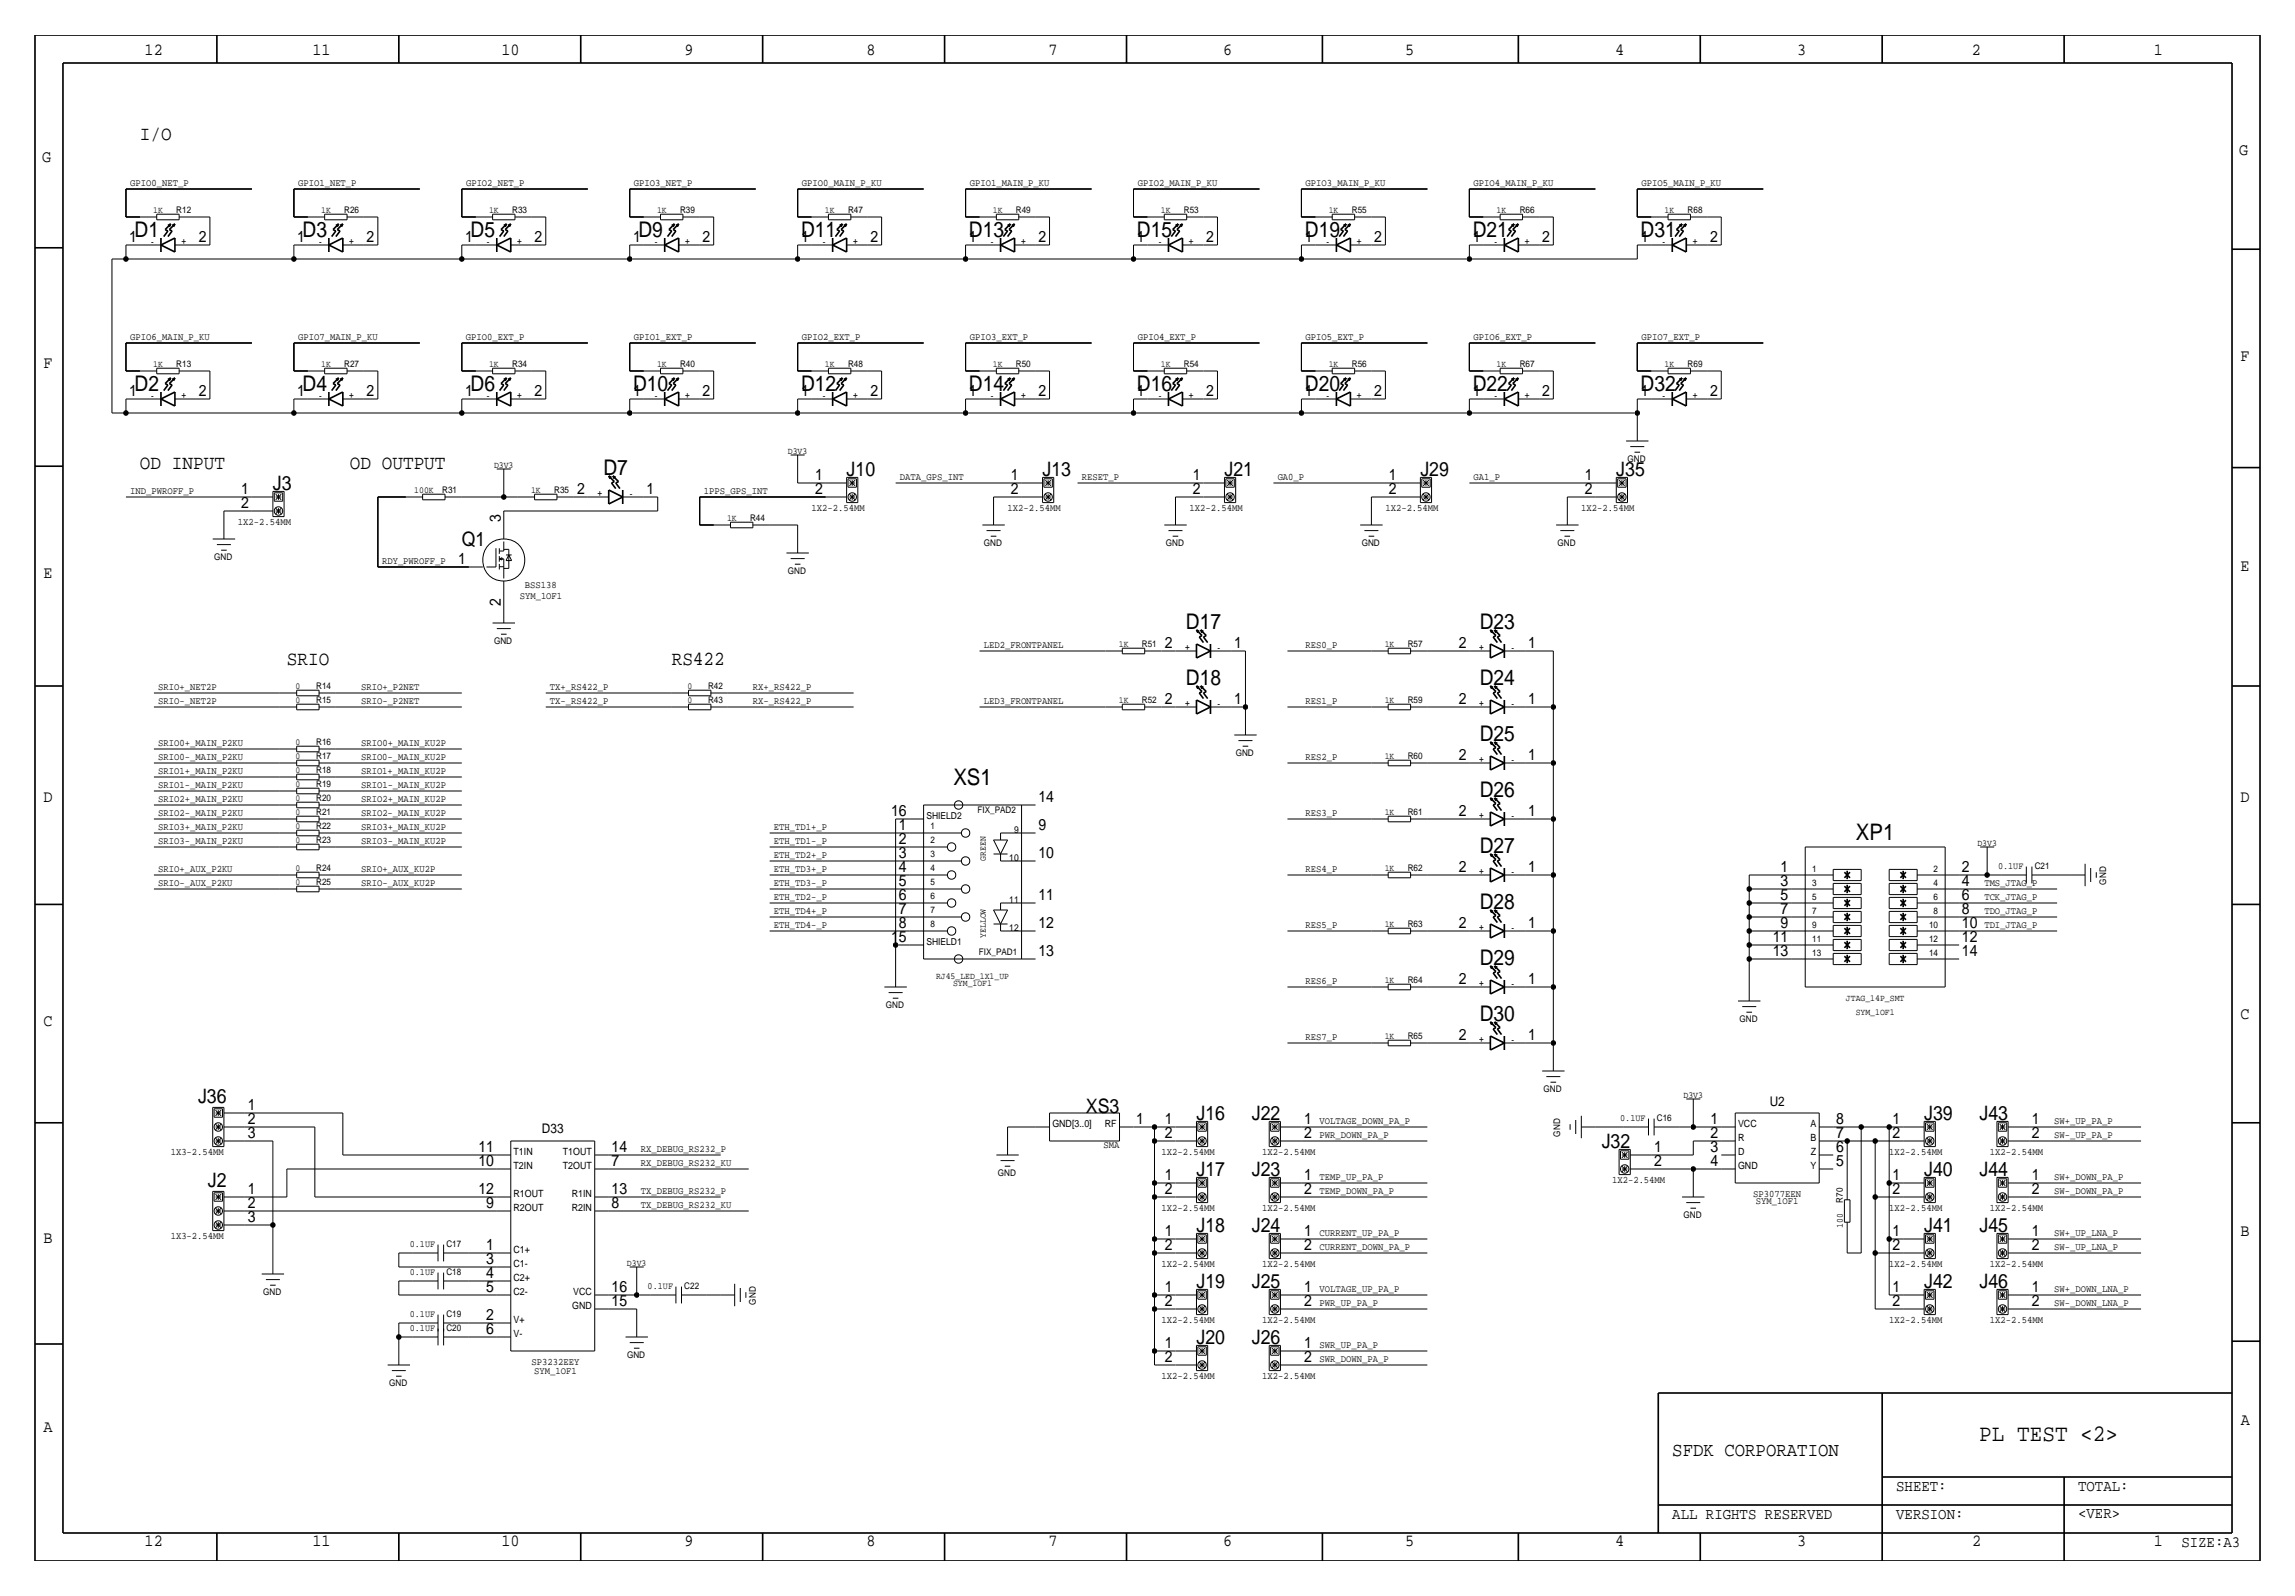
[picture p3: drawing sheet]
<svg xmlns="http://www.w3.org/2000/svg" width="417mm" height="290mm" viewBox="0 0 417 290" stroke-linecap="round" stroke-linejoin="round" font-family="sans-serif">
<defs><g id="words">
<text font-size="4.3" x="359.2" y="261.4">PL TEST &lt;2&gt;</text>
<g font-size="4.1">
<text x="173" y="142.5">XS1</text>
<text x="336.9" y="152.4">XP1</text>
</g>
<g font-size="3.9">
<text x="24.4" y="42.9">D1</text>
<text x="54.9" y="42.9">D3</text>
<text x="85.4" y="42.9">D5</text>
<text x="115.9" y="42.9">D9</text>
<text x="145.4" y="42.9">D11</text>
<text x="175.9" y="42.9">D13</text>
<text x="206.3" y="42.9">D15</text>
<text x="236.8" y="42.9">D19</text>
<text x="267.3" y="42.9">D21</text>
<text x="297.8" y="42.9">D31</text>
<text x="24.4" y="70.9">D2</text>
<text x="54.9" y="70.9">D4</text>
<text x="85.4" y="70.9">D6</text>
<text x="114.9" y="70.9">D10</text>
<text x="145.4" y="70.9">D12</text>
<text x="175.9" y="70.9">D14</text>
<text x="206.3" y="70.9">D16</text>
<text x="236.8" y="70.9">D20</text>
<text x="267.3" y="70.9">D22</text>
<text x="297.8" y="70.9">D32</text>
<text x="109.5" y="86.1">D7</text>
<text x="215.2" y="114">D17</text>
<text x="268.6" y="114">D23</text>
<text x="215.2" y="124.2">D18</text>
<text x="268.6" y="124.2">D24</text>
<text x="268.6" y="134.4">D25</text>
<text x="268.6" y="144.5">D26</text>
<text x="268.6" y="154.7">D27</text>
<text x="268.6" y="164.8">D28</text>
<text x="268.6" y="175">D29</text>
<text x="268.6" y="185.2">D30</text>
</g>
<g font-size="3.6">
<text x="25.4" y="25.4">I/O</text>
<text x="25.4" y="85.1">OD INPUT</text>
<text x="49.5" y="88.9">J3</text>
<text x="63.5" y="85.1">OD OUTPUT</text>
<text x="153.7" y="86.4">J10</text>
<text x="189.2" y="86.4">J13</text>
<text x="222.3" y="86.4">J21</text>
<text x="257.8" y="86.4">J29</text>
<text x="293.4" y="86.4">J35</text>
<text x="83.8" y="99.1">Q1</text>
<text x="52.1" y="120.7">SRIO</text>
<text x="121.9" y="120.7">RS422</text>
<text x="36" y="200.1">J36</text>
<text x="197.1" y="201.9">XS3</text>
<text x="217.2" y="203.2">J16</text>
<text x="227.2" y="203.2">J22</text>
<text x="349.2" y="203.2">J39</text>
<text x="359.3" y="203.2">J43</text>
<text x="290.7" y="208.3">J32</text>
<text x="37.7" y="215.4">J2</text>
<text x="217.2" y="213.4">J17</text>
<text x="227.2" y="213.4">J23</text>
<text x="349.2" y="213.4">J40</text>
<text x="359.3" y="213.4">J44</text>
<text x="217.2" y="223.5">J18</text>
<text x="227.2" y="223.5">J24</text>
<text x="349.2" y="223.5">J41</text>
<text x="359.3" y="223.5">J45</text>
<text x="217.2" y="233.7">J19</text>
<text x="227.2" y="233.7">J25</text>
<text x="349.2" y="233.7">J42</text>
<text x="359.3" y="233.7">J46</text>
<text x="217.2" y="243.8">J20</text>
<text x="227.2" y="243.8">J26</text>
</g>
<text font-size="3.5" x="303.5" y="264.2">SFDK CORPORATION</text>
<g font-size="3.1">
<text x="26.3" y="9.9">12</text>
<text x="56.7" y="9.9">11</text>
<text x="91" y="9.9">10</text>
<text x="124.2" y="9.9">9</text>
<text x="157.3" y="9.9">8</text>
<text x="190.3" y="9.9">7</text>
<text x="222" y="9.9">6</text>
<text x="255.1" y="9.9">5</text>
<text x="293.2" y="9.9">4</text>
<text x="326.2" y="9.9">3</text>
<text x="357.9" y="9.9">2</text>
<text x="390.9" y="9.9">1</text>
<text x="7.7" y="29.5">G</text>
<text x="406.4" y="28.2">G</text>
<text x="406.7" y="65.5">F</text>
<text x="7.9" y="66.8">F</text>
<text x="7.9" y="104.9">E</text>
<text x="406.7" y="103.6">E</text>
<text x="7.9" y="145.5">D</text>
<text x="406.7" y="145.5">D</text>
<text x="406.7" y="184.9">C</text>
<text x="7.9" y="186.2">C</text>
<text x="7.9" y="225.6">B</text>
<text x="406.7" y="224.3">B</text>
<text x="7.9" y="259.8">A</text>
<text x="406.7" y="258.6">A</text>
<text x="26.3" y="280.4">12</text>
<text x="56.7" y="280.4">11</text>
<text x="91" y="280.4">10</text>
<text x="124.3" y="280.4">9</text>
<text x="157.3" y="280.4">8</text>
<text x="190.3" y="280.4">7</text>
<text x="222" y="280.4">6</text>
<text x="255.1" y="280.4">5</text>
<text x="293.2" y="280.4">4</text>
<text x="326.2" y="280.4">3</text>
<text x="357.9" y="280.4">2</text>
<text x="391" y="280.4">1</text>
</g>
<g font-size="2.9">
<text x="23.5" y="43.9">1</text>
<text x="36.1" y="43.9">2</text>
<text x="54" y="43.9">1</text>
<text x="66.5" y="43.9">2</text>
<text x="84.4" y="43.9">1</text>
<text x="97" y="43.9">2</text>
<text x="114.9" y="43.9">1</text>
<text x="127.5" y="43.9">2</text>
<text x="145.4" y="43.9">1</text>
<text x="158" y="43.9">2</text>
<text x="175.9" y="43.9">1</text>
<text x="188.5" y="43.9">2</text>
<text x="206.4" y="43.9">1</text>
<text x="218.9" y="43.9">2</text>
<text x="236.8" y="43.9">1</text>
<text x="249.4" y="43.9">2</text>
<text x="267.3" y="43.9">1</text>
<text x="279.9" y="43.9">2</text>
<text x="297.8" y="43.9">1</text>
<text x="310.4" y="43.9">2</text>
<text x="23.5" y="71.9">1</text>
<text x="36.1" y="71.9">2</text>
<text x="54" y="71.9">1</text>
<text x="66.5" y="71.9">2</text>
<text x="84.4" y="71.9">1</text>
<text x="97" y="71.9">2</text>
<text x="114.9" y="71.9">1</text>
<text x="127.5" y="71.9">2</text>
<text x="145.4" y="71.9">1</text>
<text x="158" y="71.9">2</text>
<text x="175.9" y="71.9">1</text>
<text x="188.5" y="71.9">2</text>
<text x="206.4" y="71.9">1</text>
<text x="218.9" y="71.9">2</text>
<text x="236.8" y="71.9">1</text>
<text x="249.4" y="71.9">2</text>
<text x="267.3" y="71.9">1</text>
<text x="279.9" y="71.9">2</text>
<text x="297.8" y="71.9">1</text>
<text x="310.4" y="71.9">2</text>
<text x="43.8" y="89.7">1</text>
<text x="104.8" y="89.7">2</text>
<text x="117.3" y="89.7">1</text>
<text x="147.9" y="89.7">2</text>
<text x="147.9" y="87.1">1</text>
<text x="183.5" y="89.7">2</text>
<text x="183.5" y="87.1">1</text>
<text x="216.5" y="89.7">2</text>
<text x="216.5" y="87.1">1</text>
<text x="252.1" y="89.7">2</text>
<text x="252.1" y="87.1">1</text>
<text x="287.6" y="89.7">2</text>
<text x="287.6" y="87.1">1</text>
<text x="43.8" y="92.2">2</text>
<text x="90.9" y="94.7" transform="rotate(-90 90.9 94.7)">3</text>
<text x="83.2" y="102.4">1</text>
<text x="90.9" y="109.9" transform="rotate(-90 90.9 109.9)">2</text>
<text x="211.4" y="117.6">2</text>
<text x="224" y="117.6">1</text>
<text x="264.8" y="117.6">2</text>
<text x="277.4" y="117.6">1</text>
<text x="211.4" y="127.8">2</text>
<text x="224" y="127.8">1</text>
<text x="264.8" y="127.8">2</text>
<text x="277.4" y="127.8">1</text>
<text x="264.8" y="137.9">2</text>
<text x="277.4" y="137.9">1</text>
<text x="161.8" y="148.1">16</text>
<text x="188.5" y="145.5">14</text>
<text x="264.8" y="148.1">2</text>
<text x="277.4" y="148.1">1</text>
<text x="163.2" y="155.7">3</text>
<text x="163.2" y="153.2">2</text>
<text x="163.2" y="150.6">1</text>
<text x="188.5" y="155.7">10</text>
<text x="188.5" y="150.6">9</text>
<text x="163.2" y="160.8">5</text>
<text x="163.2" y="158.2">4</text>
<text x="264.8" y="158.2">2</text>
<text x="277.4" y="158.2">1</text>
<text x="323.2" y="160.8">3</text>
<text x="323.2" y="158.2">1</text>
<text x="356.1" y="160.8">4</text>
<text x="356.1" y="158.2">2</text>
<text x="163.2" y="165.9">7</text>
<text x="163.2" y="163.3">6</text>
<text x="188.5" y="163.3">11</text>
<text x="323.2" y="165.9">7</text>
<text x="323.2" y="163.3">5</text>
<text x="356.1" y="165.9">8</text>
<text x="356.1" y="163.3">6</text>
<text x="161.8" y="170.9">15</text>
<text x="163.2" y="168.4">8</text>
<text x="188.5" y="173.5">13</text>
<text x="188.5" y="168.4">12</text>
<text x="264.8" y="168.4">2</text>
<text x="277.4" y="168.4">1</text>
<text x="321.8" y="173.5">13</text>
<text x="321.8" y="170.9">11</text>
<text x="323.2" y="168.4">9</text>
<text x="356.1" y="173.5">14</text>
<text x="356.1" y="170.9">12</text>
<text x="356.1" y="168.4">10</text>
<text x="264.8" y="178.6">2</text>
<text x="277.4" y="178.6">1</text>
<text x="264.8" y="188.7">2</text>
<text x="277.4" y="188.7">1</text>
<text x="45" y="204">2</text>
<text x="45" y="201.4">1</text>
<text x="206.2" y="204">1</text>
<text x="211.4" y="204">1</text>
<text x="236.7" y="204">1</text>
<text x="310.5" y="204">1</text>
<text x="333.2" y="204">8</text>
<text x="343.5" y="204">1</text>
<text x="368.8" y="204">1</text>
<text x="45" y="206.5">3</text>
<text x="86.8" y="209">11</text>
<text x="111" y="209">14</text>
<text x="211.4" y="206.5">2</text>
<text x="236.7" y="206.5">2</text>
<text x="300.2" y="209">1</text>
<text x="310.5" y="206.5">2</text>
<text x="310.5" y="209">3</text>
<text x="333.2" y="209">6</text>
<text x="333.2" y="206.5">7</text>
<text x="343.5" y="206.5">2</text>
<text x="368.8" y="206.5">2</text>
<text x="86.8" y="211.6">10</text>
<text x="111" y="211.6">7</text>
<text x="211.4" y="214.1">1</text>
<text x="236.7" y="214.1">1</text>
<text x="300.2" y="211.6">2</text>
<text x="310.5" y="211.6">4</text>
<text x="333.2" y="211.6">5</text>
<text x="343.5" y="214.1">1</text>
<text x="368.8" y="214.1">1</text>
<text x="45" y="221.7">3</text>
<text x="45" y="219.2">2</text>
<text x="45" y="216.7">1</text>
<text x="86.8" y="216.7">12</text>
<text x="88.2" y="219.2">9</text>
<text x="111" y="219.2">8</text>
<text x="111" y="216.7">13</text>
<text x="211.4" y="216.7">2</text>
<text x="236.7" y="216.7">2</text>
<text x="343.5" y="216.7">2</text>
<text x="368.8" y="216.7">2</text>
<text x="88.2" y="226.8">1</text>
<text x="211.4" y="226.8">2</text>
<text x="211.4" y="224.3">1</text>
<text x="236.7" y="226.8">2</text>
<text x="236.7" y="224.3">1</text>
<text x="343.5" y="226.8">2</text>
<text x="343.5" y="224.3">1</text>
<text x="368.8" y="226.8">2</text>
<text x="368.8" y="224.3">1</text>
<text x="88.2" y="231.9">4</text>
<text x="88.2" y="229.4">3</text>
<text x="88.2" y="239.5">2</text>
<text x="88.2" y="234.4">5</text>
<text x="111" y="234.4">16</text>
<text x="111" y="237">15</text>
<text x="211.4" y="237">2</text>
<text x="211.4" y="234.4">1</text>
<text x="236.7" y="237">2</text>
<text x="236.7" y="234.4">1</text>
<text x="343.5" y="237">2</text>
<text x="343.5" y="234.4">1</text>
<text x="368.8" y="237">2</text>
<text x="368.8" y="234.4">1</text>
<text x="88.2" y="242.1">6</text>
<text x="211.4" y="244.6">1</text>
<text x="236.7" y="244.6">1</text>
<text x="211.4" y="247.1">2</text>
<text x="236.7" y="247.1">2</text>
<text x="303.5" y="275.6">ALL RIGHTS RESERVED</text>
<text x="344.2" y="270.5">SHEET:</text>
<text x="344.2" y="275.6">VERSION:</text>
<text x="377.2" y="275.4">&lt;VER&gt;</text>
<text x="377.2" y="270.5">TOTAL:</text>
<text x="395.9" y="280.6">SIZE:A3</text>
</g>
<g font-size="2.4">
<text x="321.2" y="200.7">U2</text>
<text x="98.4" y="205.6">D33</text>
</g>
<g font-size="1.8">
<text x="23.6" y="33.8">GPIO0_NET_P</text>
<text x="54.1" y="33.8">GPIO1_NET_P</text>
<text x="84.6" y="33.8">GPIO2_NET_P</text>
<text x="115.1" y="33.8">GPIO3_NET_P</text>
<text x="145.5" y="33.8">GPIO0_MAIN_P_KU</text>
<text x="176" y="33.8">GPIO1_MAIN_P_KU</text>
<text x="206.5" y="33.8">GPIO2_MAIN_P_KU</text>
<text x="237" y="33.8">GPIO3_MAIN_P_KU</text>
<text x="267.5" y="33.8">GPIO4_MAIN_P_KU</text>
<text x="297.9" y="33.8">GPIO5_MAIN_P_KU</text>
<text x="23.6" y="61.7">GPIO6_MAIN_P_KU</text>
<text x="54.1" y="61.7">GPIO7_MAIN_P_KU</text>
<text x="84.6" y="61.7">GPIO0_EXT_P</text>
<text x="115.1" y="61.7">GPIO1_EXT_P</text>
<text x="145.5" y="61.7">GPIO2_EXT_P</text>
<text x="176" y="61.7">GPIO3_EXT_P</text>
<text x="206.5" y="61.7">GPIO4_EXT_P</text>
<text x="237" y="61.7">GPIO5_EXT_P</text>
<text x="267.5" y="61.7">GPIO6_EXT_P</text>
<text x="297.9" y="61.7">GPIO7_EXT_P</text>
<text x="23.6" y="89.7">IND_PWROFF_P</text>
<text x="127.8" y="89.7">1PPS_GPS_INT</text>
<text x="163.3" y="87.1">DATA_GPS_INT</text>
<text x="196.3" y="87.1">RESET_P</text>
<text x="231.9" y="87.1">GA0_P</text>
<text x="267.5" y="87.1">GA1_P</text>
<text x="43.2" y="95.3">1X2-2.54MM</text>
<text x="147.3" y="92.7">1X2-2.54MM</text>
<text x="182.9" y="92.7">1X2-2.54MM</text>
<text x="215.9" y="92.7">1X2-2.54MM</text>
<text x="251.5" y="92.7">1X2-2.54MM</text>
<text x="287" y="92.7">1X2-2.54MM</text>
<text x="69.3" y="102.4">RDY_PWROFF_P</text>
<text x="95.2" y="106.7">BSS138</text>
<text x="94.3" y="108.8">SYM_1OF1</text>
<text x="178.6" y="117.6">LED2_FRONTPANEL</text>
<text x="237" y="117.6">RES0_P</text>
<text x="28.7" y="125.2">SRIO+_NET2P</text>
<text x="65.5" y="125.2">SRIO+_P2NET</text>
<text x="99.8" y="125.2">TX+_RS422_P</text>
<text x="136.7" y="125.2">RX+_RS422_P</text>
<text x="28.7" y="127.8">SRIO-_NET2P</text>
<text x="65.5" y="127.8">SRIO-_P2NET</text>
<text x="99.8" y="127.8">TX-_RS422_P</text>
<text x="136.7" y="127.8">RX-_RS422_P</text>
<text x="178.6" y="127.8">LED3_FRONTPANEL</text>
<text x="237" y="127.8">RES1_P</text>
<text x="28.7" y="135.4">SRIO0+_MAIN_P2KU</text>
<text x="28.7" y="137.9">SRIO0-_MAIN_P2KU</text>
<text x="65.5" y="137.9">SRIO0-_MAIN_KU2P</text>
<text x="65.5" y="135.4">SRIO0+_MAIN_KU2P</text>
<text x="237" y="137.9">RES2_P</text>
<text x="28.7" y="143">SRIO1-_MAIN_P2KU</text>
<text x="28.7" y="140.5">SRIO1+_MAIN_P2KU</text>
<text x="65.5" y="140.5">SRIO1+_MAIN_KU2P</text>
<text x="65.5" y="143">SRIO1-_MAIN_KU2P</text>
<text x="28.7" y="148.1">SRIO2-_MAIN_P2KU</text>
<text x="28.7" y="145.5">SRIO2+_MAIN_P2KU</text>
<text x="65.5" y="148.1">SRIO2-_MAIN_KU2P</text>
<text x="65.5" y="145.5">SRIO2+_MAIN_KU2P</text>
<text x="237" y="148.1">RES3_P</text>
<text x="28.7" y="150.6">SRIO3+_MAIN_P2KU</text>
<text x="28.7" y="153.2">SRIO3-_MAIN_P2KU</text>
<text x="65.5" y="153.2">SRIO3-_MAIN_KU2P</text>
<text x="65.5" y="150.6">SRIO3+_MAIN_KU2P</text>
<text x="140.5" y="155.7">ETH_TD2+_P</text>
<text x="140.5" y="153.2">ETH_TD1-_P</text>
<text x="140.5" y="150.6">ETH_TD1+_P</text>
<text x="28.7" y="158.2">SRIO+_AUX_P2KU</text>
<text x="28.7" y="160.8">SRIO-_AUX_P2KU</text>
<text x="65.5" y="160.8">SRIO-_AUX_KU2P</text>
<text x="65.5" y="158.2">SRIO+_AUX_KU2P</text>
<text x="140.5" y="160.8">ETH_TD3-_P</text>
<text x="140.5" y="158.2">ETH_TD3+_P</text>
<text x="237" y="158.2">RES4_P</text>
<text x="360.2" y="160.8">TMS_JTAG_P</text>
<text x="140.5" y="165.9">ETH_TD4+_P</text>
<text x="140.5" y="163.3">ETH_TD2-_P</text>
<text x="360.2" y="165.9">TDO_JTAG_P</text>
<text x="360.2" y="163.3">TCK_JTAG_P</text>
<text x="140.5" y="168.4">ETH_TD4-_P</text>
<text x="237" y="168.4">RES5_P</text>
<text x="360.2" y="168.4">TDI_JTAG_P</text>
<text x="237" y="178.6">RES6_P</text>
<text x="237" y="188.7">RES7_P</text>
<text x="239.5" y="204">VOLTAGE_DOWN_PA_P</text>
<text x="372.9" y="204">SW+_UP_PA_P</text>
<text x="31" y="209.5">1X3-2.54MM</text>
<text x="93.2" y="209.6">T1IN</text>
<text x="102.2" y="209.6">T1OUT</text>
<text x="116.3" y="209">RX_DEBUG_RS232_P</text>
<text x="191" y="204.5">GND[3..0]</text>
<text x="200.3" y="208.3">SMA</text>
<text x="200.5" y="204.5">RF</text>
<text x="210.8" y="209.5">1X2-2.54MM</text>
<text x="229.1" y="209.5">1X2-2.54MM</text>
<text x="239.5" y="206.5">PWR_DOWN_PA_P</text>
<text x="315.5" y="207">R</text>
<text x="315.5" y="209.6">D</text>
<text x="315.5" y="204.5">VCC</text>
<text x="328.6" y="207">B</text>
<text x="328.6" y="204.5">A</text>
<text x="328.7" y="209.5">Z</text>
<text x="342.9" y="209.5">1X2-2.54MM</text>
<text x="361.2" y="209.5">1X2-2.54MM</text>
<text x="372.9" y="206.5">SW-_UP_PA_P</text>
<text x="93.2" y="212.1">T2IN</text>
<text x="102.2" y="212.1">T2OUT</text>
<text x="116.3" y="211.6">RX_DEBUG_RS232_KU</text>
<text x="239.5" y="214.1">TEMP_UP_PA_P</text>
<text x="292.6" y="214.6">1X2-2.54MM</text>
<text x="315.5" y="212.1">GND</text>
<text x="328.6" y="212.1">Y</text>
<text x="372.9" y="214.1">SW+_DOWN_PA_P</text>
<text x="93.2" y="217.2">R1OUT</text>
<text x="93.2" y="219.8">R2OUT</text>
<text x="103.8" y="217.2">R1IN</text>
<text x="103.8" y="219.7">R2IN</text>
<text x="116.3" y="216.7">TX_DEBUG_RS232_P</text>
<text x="116.3" y="219.2">TX_DEBUG_RS232_KU</text>
<text x="210.8" y="219.7">1X2-2.54MM</text>
<text x="229.1" y="219.7">1X2-2.54MM</text>
<text x="239.5" y="216.7">TEMP_DOWN_PA_P</text>
<text x="318.2" y="217.2">SP3077EEN</text>
<text x="318.7" y="218.4">SYM_1OF1</text>
<text x="342.9" y="219.7">1X2-2.54MM</text>
<text x="361.2" y="219.7">1X2-2.54MM</text>
<text x="372.9" y="216.7">SW-_DOWN_PA_P</text>
<text x="31" y="224.8">1X3-2.54MM</text>
<text x="93.2" y="227.3">C1+</text>
<text x="239.5" y="226.8">CURRENT_DOWN_PA_P</text>
<text x="239.5" y="224.3">CURRENT_UP_PA_P</text>
<text x="372.9" y="226.8">SW-_UP_LNA_P</text>
<text x="372.9" y="224.3">SW+_UP_LNA_P</text>
<text x="93.2" y="229.8">C1-</text>
<text x="93.2" y="232.4">C2+</text>
<text x="210.8" y="229.9">1X2-2.54MM</text>
<text x="229.1" y="229.9">1X2-2.54MM</text>
<text x="342.9" y="229.9">1X2-2.54MM</text>
<text x="361.2" y="229.9">1X2-2.54MM</text>
<text x="93.2" y="234.9">C2-</text>
<text x="103.9" y="237.4">GND</text>
<text x="104" y="234.9">VCC</text>
<text x="239.5" y="234.4">VOLTAGE_UP_PA_P</text>
<text x="239.5" y="237">PWR_UP_PA_P</text>
<text x="372.9" y="234.4">SW+_DOWN_LNA_P</text>
<text x="372.9" y="237">SW-_DOWN_LNA_P</text>
<text x="93.2" y="240">V+</text>
<text x="93.2" y="242.6">V-</text>
<text x="210.8" y="240">1X2-2.54MM</text>
<text x="229.1" y="240">1X2-2.54MM</text>
<text x="239.5" y="244.6">SWR_UP_PA_P</text>
<text x="342.9" y="240">1X2-2.54MM</text>
<text x="361.2" y="240">1X2-2.54MM</text>
<text x="96.5" y="247.6">SP3232EEY</text>
<text x="97" y="249.2">SYM_1OF1</text>
<text x="210.8" y="250.2">1X2-2.54MM</text>
<text x="229.1" y="250.2">1X2-2.54MM</text>
<text x="239.5" y="247.1">SWR_DOWN_PA_P</text>
</g>
<g font-size="1.7">
<text x="27.8" y="38.6">1K</text>
<text x="32" y="38.6">R12</text>
<text x="58.3" y="38.6">1K</text>
<text x="62.5" y="38.6">R26</text>
<text x="88.8" y="38.6">1K</text>
<text x="93" y="38.6">R33</text>
<text x="119.3" y="38.6">1K</text>
<text x="123.4" y="38.6">R39</text>
<text x="149.7" y="38.6">1K</text>
<text x="153.9" y="38.6">R47</text>
<text x="180.2" y="38.6">1K</text>
<text x="184.4" y="38.6">R49</text>
<text x="210.7" y="38.6">1K</text>
<text x="214.9" y="38.6">R53</text>
<text x="241.2" y="38.6">1K</text>
<text x="245.4" y="38.6">R55</text>
<text x="271.7" y="38.6">1K</text>
<text x="275.8" y="38.6">R66</text>
<text x="302.1" y="38.6">1K</text>
<text x="306.3" y="38.6">R68</text>
<text x="27.4" y="44.5">-</text>
<text x="32.9" y="44.2">+</text>
<text x="57.9" y="44.5">-</text>
<text x="63.4" y="44.2">+</text>
<text x="88.4" y="44.5">-</text>
<text x="93.9" y="44.2">+</text>
<text x="118.9" y="44.5">-</text>
<text x="124.4" y="44.2">+</text>
<text x="149.4" y="44.5">-</text>
<text x="154.8" y="44.2">+</text>
<text x="179.8" y="44.5">-</text>
<text x="185.3" y="44.2">+</text>
<text x="210.3" y="44.5">-</text>
<text x="215.8" y="44.2">+</text>
<text x="240.8" y="44.5">-</text>
<text x="246.3" y="44.2">+</text>
<text x="271.3" y="44.5">-</text>
<text x="276.8" y="44.2">+</text>
<text x="301.8" y="44.5">-</text>
<text x="307.2" y="44.2">+</text>
<text x="27.8" y="66.5">1K</text>
<text x="32" y="66.5">R13</text>
<text x="58.3" y="66.5">1K</text>
<text x="62.5" y="66.5">R27</text>
<text x="88.8" y="66.5">1K</text>
<text x="93" y="66.5">R34</text>
<text x="119.3" y="66.5">1K</text>
<text x="123.4" y="66.5">R40</text>
<text x="149.7" y="66.5">1K</text>
<text x="153.9" y="66.5">R48</text>
<text x="180.2" y="66.5">1K</text>
<text x="184.4" y="66.5">R50</text>
<text x="210.7" y="66.5">1K</text>
<text x="214.9" y="66.5">R54</text>
<text x="241.2" y="66.5">1K</text>
<text x="245.4" y="66.5">R56</text>
<text x="271.7" y="66.5">1K</text>
<text x="275.8" y="66.5">R67</text>
<text x="302.1" y="66.5">1K</text>
<text x="306.3" y="66.5">R69</text>
<text x="27.4" y="72.4">-</text>
<text x="32.9" y="72.1">+</text>
<text x="57.9" y="72.4">-</text>
<text x="63.4" y="72.1">+</text>
<text x="88.4" y="72.4">-</text>
<text x="93.9" y="72.1">+</text>
<text x="118.9" y="72.4">-</text>
<text x="124.4" y="72.1">+</text>
<text x="149.4" y="72.4">-</text>
<text x="154.8" y="72.1">+</text>
<text x="179.8" y="72.4">-</text>
<text x="185.3" y="72.1">+</text>
<text x="210.3" y="72.4">-</text>
<text x="215.8" y="72.1">+</text>
<text x="240.8" y="72.4">-</text>
<text x="246.3" y="72.1">+</text>
<text x="271.3" y="72.4">-</text>
<text x="276.8" y="72.1">+</text>
<text x="301.8" y="72.4">-</text>
<text x="307.2" y="72.1">+</text>
<text x="143" y="82.4">D3V3</text>
<text x="295.4" y="83.8">GND</text>
<text x="75.2" y="89.4">100K</text>
<text x="80.3" y="89.4">R31</text>
<text x="89.7" y="85">D3V3</text>
<text x="96.4" y="89.4">1K</text>
<text x="100.6" y="89.4">R35</text>
<text x="108.5" y="89.9">+</text>
<text x="114.3" y="90.2">-</text>
<text x="132" y="94.5">1K</text>
<text x="136.1" y="94.5">R44</text>
<text x="38.9" y="101.6">GND</text>
<text x="178.6" y="99.1">GND</text>
<text x="211.6" y="99.1">GND</text>
<text x="247.2" y="99.1">GND</text>
<text x="282.7" y="99.1">GND</text>
<text x="143" y="104.1">GND</text>
<text x="89.7" y="116.8">GND</text>
<text x="203.1" y="117.3">1K</text>
<text x="207.3" y="117.3">R51</text>
<text x="215.1" y="117.9">+</text>
<text x="221" y="118.1">-</text>
<text x="251.3" y="117.3">1K</text>
<text x="255.5" y="117.3">R57</text>
<text x="268.5" y="117.9">+</text>
<text x="274.3" y="118.1">-</text>
<text x="53.7" y="125">0</text>
<text x="57.4" y="125">R14</text>
<text x="124.8" y="125">0</text>
<text x="128.5" y="125">R42</text>
<text x="53.7" y="127.5">0</text>
<text x="57.4" y="127.5">R15</text>
<text x="124.8" y="127.5">0</text>
<text x="128.5" y="127.5">R43</text>
<text x="203.1" y="127.5">1K</text>
<text x="207.3" y="127.5">R52</text>
<text x="215.1" y="128">+</text>
<text x="221" y="128.3">-</text>
<text x="251.3" y="127.5">1K</text>
<text x="255.5" y="127.5">R59</text>
<text x="268.5" y="128">+</text>
<text x="274.3" y="128.3">-</text>
<text x="53.7" y="137.7">0</text>
<text x="53.7" y="135.1">0</text>
<text x="57.4" y="137.7">R17</text>
<text x="57.4" y="135.1">R16</text>
<text x="224.3" y="137.2">GND</text>
<text x="251.3" y="137.7">1K</text>
<text x="255.5" y="137.7">R60</text>
<text x="53.7" y="142.7">0</text>
<text x="53.7" y="140.2">0</text>
<text x="57.4" y="142.7">R19</text>
<text x="57.4" y="140.2">R18</text>
<text x="268.5" y="138.2">+</text>
<text x="274.3" y="138.4">-</text>
<text x="53.7" y="145.3">0</text>
<text x="53.7" y="147.8">0</text>
<text x="57.4" y="145.3">R20</text>
<text x="57.4" y="147.8">R21</text>
<text x="168.1" y="148.6">SHIELD2</text>
<text x="177.4" y="147.6">FIX_PAD2</text>
<text x="251.3" y="147.8">1K</text>
<text x="255.5" y="147.8">R61</text>
<text x="268.5" y="148.3">+</text>
<text x="274.3" y="148.6">-</text>
<text x="53.7" y="150.4">0</text>
<text x="53.7" y="152.9">0</text>
<text x="57.4" y="150.4">R22</text>
<text x="57.4" y="152.9">R23</text>
<text x="168.9" y="150.4">1</text>
<text x="168.9" y="152.9">2</text>
<text x="168.9" y="155.4">3</text>
<text x="184.1" y="151.1">9</text>
<text x="358.9" y="153.6">D3V3</text>
<text x="53.7" y="160.5">0</text>
<text x="53.7" y="158">0</text>
<text x="57.4" y="160.5">R25</text>
<text x="57.4" y="158">R24</text>
<text x="168.9" y="158">4</text>
<text x="168.9" y="160.5">5</text>
<text x="178.9" y="156.2" transform="rotate(-90 178.9 156.2)">GREEN</text>
<text x="183.2" y="156.2">10</text>
<text x="251.3" y="158">1K</text>
<text x="255.5" y="158">R62</text>
<text x="268.5" y="158.5">+</text>
<text x="274.3" y="158.8">-</text>
<text x="328.9" y="158.2">1</text>
<text x="328.9" y="160.8">3</text>
<text x="351" y="158.2">2</text>
<text x="351" y="160.8">4</text>
<text x="362.7" y="157.7">0.1UF</text>
<text x="369.3" y="157.7">C21</text>
<text x="382.3" y="160.5" transform="rotate(-90 382.3 160.5)">GND</text>
<text x="168.9" y="163.1">6</text>
<text x="168.9" y="165.6">7</text>
<text x="183.2" y="163.8">11</text>
<text x="328.9" y="163.3">5</text>
<text x="328.9" y="165.9">7</text>
<text x="351" y="163.3">6</text>
<text x="351" y="165.9">8</text>
<text x="168.1" y="171.5">SHIELD1</text>
<text x="168.9" y="168.2">8</text>
<text x="177.7" y="173.2">FIX_PAD1</text>
<text x="178.9" y="170.2" transform="rotate(-90 178.9 170.2)">YELLOW</text>
<text x="183.2" y="168.9">12</text>
<text x="251.3" y="168.1">1K</text>
<text x="255.5" y="168.1">R63</text>
<text x="268.5" y="168.7">+</text>
<text x="274.3" y="168.9">-</text>
<text x="328.9" y="168.4">9</text>
<text x="328.9" y="170.9">11</text>
<text x="328.9" y="173.5">13</text>
<text x="350.1" y="168.4">10</text>
<text x="350.1" y="170.9">12</text>
<text x="350.1" y="173.5">14</text>
<text x="169.9" y="177.7">RJ45_LED_1X1_UP</text>
<text x="173" y="179">SYM_1OF1</text>
<text x="251.3" y="178.3">1K</text>
<text x="255.5" y="178.3">R64</text>
<text x="268.5" y="178.8">+</text>
<text x="274.3" y="179.1">-</text>
<text x="160.8" y="182.9">GND</text>
<text x="315.7" y="185.4">GND</text>
<text x="335" y="181.6">JTAG_14P_SMT</text>
<text x="336.8" y="184.2">SYM_1OF1</text>
<text x="251.3" y="188.5">1K</text>
<text x="255.5" y="188.5">R65</text>
<text x="268.5" y="189">+</text>
<text x="274.3" y="189.2">-</text>
<text x="280.2" y="198.1">GND</text>
<text x="294.1" y="203.5">0.1UF</text>
<text x="300.7" y="203.5">C16</text>
<text x="305.6" y="199.3">D3V3</text>
<text x="283.2" y="206.2" transform="rotate(-90 283.2 206.2)">GND</text>
<text x="181.1" y="213.4">GND</text>
<text x="305.6" y="221">GND</text>
<text x="334.5" y="218.2" transform="rotate(-90 334.5 218.2)">R70</text>
<text x="74.4" y="226.3">0.1UF</text>
<text x="81" y="226.3">C17</text>
<text x="334.5" y="222.8" transform="rotate(-90 334.5 222.8)">100</text>
<text x="74.4" y="231.4">0.1UF</text>
<text x="81" y="231.4">C18</text>
<text x="113.8" y="229.8">D3V3</text>
<text x="117.5" y="233.9">0.1UF</text>
<text x="124.2" y="233.9">C22</text>
<text x="47.8" y="234.9">GND</text>
<text x="74.4" y="239">0.1UF</text>
<text x="81" y="239">C19</text>
<text x="137.2" y="236.7" transform="rotate(-90 137.2 236.7)">GND</text>
<text x="74.4" y="241.6">0.1UF</text>
<text x="81" y="241.6">C20</text>
<text x="70.6" y="251.5">GND</text>
<text x="113.8" y="246.4">GND</text>
</g>
</g></defs>
<!-- layer: Nets -->
<g fill="none" stroke="#000" stroke-width=".18">
<path d="M22.9 39.4h2.5zM22.9 34.3v5.1zM22.9 34.3h22.8zM35.6 39.4h2.5zM38.1 39.4v5zM53.3 39.4h2.6zM53.3 34.3h22.9zM53.3 34.3v5.1zM66 39.4h2.6zM68.6 39.4v5zM83.8 34.3h22.9zM83.8 39.4h2.6z"/>
<path d="M83.8 34.3v5.1zM96.5 39.4h2.6zM99.1 39.4v5zM114.3 39.4h2.5zM114.3 34.3v5.1zM114.3 34.3h22.9zM127 39.4h2.5zM129.5 39.4v5zM144.8 34.3h22.8zM144.8 34.3v5.1zM144.8 39.4h2.5zM157.5 39.4h2.5z"/>
<path d="M160 39.4v5zM175.3 34.3h22.8zM175.3 39.4h2.5zM175.3 34.3v5.1zM188 39.4h2.5zM190.5 39.4v5zM205.7 34.3h22.9zM205.7 34.3v5.1zM205.7 39.4h2.6zM218.4 39.4h2.6zM221 39.4v5zM236.2 34.3v5.1z"/>
<path d="M236.2 39.4h2.6zM236.2 34.3h22.9zM248.9 39.4h2.6zM251.5 39.4v5zM266.7 34.3h22.9zM266.7 34.3v5.1zM266.7 39.4h2.5zM279.4 39.4h2.5zM281.9 39.4v5zM297.2 39.4h2.5zM297.2 34.3h22.8zM297.2 34.3v5.1z"/>
<path d="M309.9 39.4h2.5zM312.4 39.4v5zM20.3 47h2.6zM20.3 47v27.9zM22.9 47h30.4zM22.9 44.5h2.5zM22.9 44.5v2.5zM35.6 44.5h2.5zM53.3 44.5h2.6zM53.3 44.5v2.5zM53.3 47h30.5zM66 44.5h2.6z"/>
<path d="M83.8 47h30.5zM83.8 44.5h2.6zM83.8 44.5v2.5zM96.5 44.5h2.6zM114.3 44.5h2.5zM114.3 47h30.5zM114.3 44.5v2.5zM127 44.5h2.5zM144.8 44.5v2.5zM144.8 44.5h2.5zM144.8 47h30.5zM157.5 44.5h2.5z"/>
<path d="M175.3 44.5h2.5zM175.3 47h30.4zM175.3 44.5v2.5zM188 44.5h2.5zM205.7 47h30.5zM205.7 44.5v2.5zM205.7 44.5h2.6zM218.4 44.5h2.6zM236.2 44.5v2.5zM236.2 44.5h2.6zM236.2 47h30.5zM248.9 44.5h2.6z"/>
<path d="M266.7 44.5v2.5zM266.7 44.5h2.5zM266.7 47h30.5zM279.4 44.5h2.5zM297.2 44.5h2.5zM297.2 44.5v2.5zM309.9 44.5h2.5zM20.3 74.9h2.6zM22.9 72.4h2.5zM22.9 67.3h2.5zM22.9 74.9h30.4zM22.9 72.4v2.5z"/>
<path d="M22.9 62.2v5.1zM22.9 62.2h22.8zM35.6 72.4h2.5zM35.6 67.3h2.5zM38.1 67.3v5.1zM53.3 72.4h2.6zM53.3 67.3h2.6zM53.3 62.2h22.9zM53.3 74.9h30.5zM53.3 72.4v2.5zM53.3 62.2v5.1zM66 72.4h2.6z"/>
<path d="M66 67.3h2.6zM68.6 67.3v5.1zM83.8 62.2h22.9zM83.8 72.4h2.6zM83.8 67.3h2.6zM83.8 74.9h30.5zM83.8 72.4v2.5zM83.8 62.2v5.1zM96.5 67.3h2.6zM96.5 72.4h2.6zM99.1 67.3v5.1zM114.3 72.4h2.5z"/>
<path d="M114.3 67.3h2.5zM114.3 74.9h30.5zM114.3 72.4v2.5zM114.3 62.2v5.1zM114.3 62.2h22.9zM127 72.4h2.5zM127 67.3h2.5zM129.5 67.3v5.1zM144.8 62.2h22.8zM144.8 72.4v2.5zM144.8 62.2v5.1zM144.8 72.4h2.5z"/>
<path d="M144.8 67.3h2.5zM144.8 74.9h30.5zM157.5 67.3h2.5zM157.5 72.4h2.5zM160 67.3v5.1zM175.3 62.2h22.8zM175.3 72.4h2.5zM175.3 67.3h2.5zM175.3 74.9h30.4zM175.3 72.4v2.5zM175.3 62.2v5.1zM188 67.3h2.5z"/>
<path d="M188 72.4h2.5zM190.5 67.3v5.1zM205.7 62.2h22.9zM205.7 74.9h30.5zM205.7 72.4v2.5zM205.7 62.2v5.1zM205.7 72.4h2.6zM205.7 67.3h2.6zM218.4 67.3h2.6zM218.4 72.4h2.6zM221 67.3v5.1zM236.2 74.9h30.5z"/>
<path d="M236.2 72.4v2.5zM236.2 62.2v5.1zM236.2 72.4h2.6zM236.2 67.3h2.6zM236.2 62.2h22.9zM248.9 67.3h2.6zM248.9 72.4h2.6zM251.5 67.3v5.1zM266.7 62.2h22.9zM266.7 74.9h30.5zM266.7 72.4v2.5zM266.7 62.2v5.1z"/>
<path d="M266.7 72.4h2.5zM266.7 67.3h2.5zM279.4 67.3h2.5zM279.4 72.4h2.5zM281.9 67.3v5.1zM297.2 67.3h2.5zM297.2 62.2h22.8zM297.2 72.4h2.5zM297.2 74.9v2.6zM297.2 72.4v2.5zM297.2 62.2v5.1zM309.9 72.4h2.5z"/>
<path d="M309.9 67.3h2.5zM312.4 67.3v5.1zM22.9 90.2h22.8zM40.6 92.7v2.5zM40.6 92.7h5.1zM68.6 90.2v12.7zM68.6 90.2h5.1zM83.8 90.2h7.6zM91.4 87.6v2.6zM91.4 92.7v2.5zM91.4 90.2h2.6zM91.4 92.7h28z"/>
<path d="M104.1 90.2h2.6zM116.8 90.2h2.6zM119.4 90.2v2.5zM127 95.3h2.5zM127 90.2h22.9zM127 90.2v5.1zM139.7 95.3h5.1zM144.8 85.1v2.5zM144.8 95.3v2.5zM144.8 87.6h5.1zM162.6 87.6h22.8zM180.3 90.2h5.1z"/>
<path d="M180.3 90.2v2.5zM195.6 87.6h22.8zM213.4 90.2v2.5zM213.4 90.2h5zM231.1 87.6h22.9zM248.9 90.2v2.5zM248.9 90.2h5.1zM266.7 87.6h22.9zM284.5 90.2h5.1zM284.5 90.2v2.5zM68.6 102.9h16.5zM91.4 107.9v2.6z"/>
<path d="M177.8 118.1h22.9zM210.8 118.1h2.6zM223.5 118.1h2.6zM226.1 118.1v10.2zM233.7 118.1h15.2zM259.1 118.1h7.6zM276.9 118.1h5zM281.9 118.1v10.2zM27.9 128.3h22.9zM27.9 138.4h22.9zM27.9 135.9h22.9zM27.9 125.7h22.9z"/>
<path d="M61 135.9h22.8zM61 128.3h22.8zM61 138.4h22.8zM61 125.7h22.8zM99.1 125.7h22.8zM99.1 128.3h22.8zM132.1 125.7h22.8zM132.1 128.3h22.8zM177.8 128.3h22.9zM210.8 128.3h2.6zM223.5 128.3h2.6zM226.1 128.3v2.5z"/>
<path d="M233.7 138.4h15.2zM233.7 128.3h15.2zM259.1 128.3h7.6zM259.1 138.4h7.6zM276.9 138.4h5zM276.9 128.3h5zM281.9 138.4v10.2zM281.9 128.3v10.1zM27.9 148.6h22.9zM27.9 153.7h22.9zM27.9 143.5h22.9zM27.9 151.1h22.9z"/>
<path d="M27.9 146h22.9zM27.9 158.7h22.9zM27.9 141h22.9zM61 141h22.8zM61 143.5h22.8zM61 148.6h22.8zM61 153.7h22.8zM61 151.1h22.8zM61 146h22.8zM61 158.7h22.8zM139.7 151.1h25.4zM139.7 153.7h25.4z"/>
<path d="M139.7 156.2h25.4zM139.7 158.7h25.4zM162.6 148.6h2.5zM162.6 148.6v22.8zM233.7 158.7h15.2zM233.7 148.6h15.2zM259.1 158.7h7.6zM259.1 148.6h7.6zM276.9 158.7h5zM276.9 148.6h5zM281.9 158.7v10.2zM281.9 148.6v10.1z"/>
<path d="M317.5 158.7h7.6zM317.5 158.7v2.6zM355.6 158.7h5.1zM360.7 158.7h2.5zM360.7 156.2v2.5zM373.4 158.7h2.5zM27.9 161.3h22.9zM61 161.3h22.8zM139.7 168.9h25.4zM139.7 166.4h25.4zM139.7 163.8h25.4zM139.7 161.3h25.4z"/>
<path d="M162.6 171.4h2.5zM162.6 171.4v5.1zM233.7 179.1h15.2zM233.7 168.9h15.2zM259.1 179.1h7.6zM259.1 168.9h7.6zM276.9 179.1h5zM276.9 168.9h5zM281.9 179.1v10.1zM281.9 168.9v10.2zM317.5 174h7.6zM317.5 171.4h7.6z"/>
<path d="M317.5 168.9h7.6zM317.5 166.4h7.6zM317.5 163.8h7.6zM317.5 161.3h7.6zM317.5 174v5.1zM317.5 171.4v2.6zM317.5 168.9v2.5zM317.5 166.4v2.5zM317.5 163.8v2.6zM317.5 161.3v2.5zM355.6 161.3h17.8zM355.6 166.4h17.8z"/>
<path d="M355.6 163.8h17.8zM355.6 168.9h17.8zM233.7 189.2h15.2zM259.1 189.2h7.6zM276.9 189.2h5zM281.9 189.2v2.6zM44.4 207h5.1zM44.4 219.7h45.8zM44.4 204.5h12.7zM44.4 217.2h7.7zM44.4 201.9h17.8zM49.5 207v15.2z"/>
<path d="M52.1 212.1h38.1zM52.1 212.1v5.1zM57.1 217.2h33.1zM57.1 204.5v12.7zM62.2 209.5h28zM62.2 201.9v7.6zM110.5 219.7h25.4zM110.5 209.5h20.3zM110.5 212.1h25.4zM110.5 217.2h20.3zM182.9 204.5h5.1zM182.9 204.5v2.5z"/>
<path d="M205.7 204.5h3.9zM209.5 207h3.9zM209.5 214.6h3.9zM209.5 217.2h3.9zM209.5 204.5h3.9zM209.5 204.5v2.5zM209.5 207v7.6zM209.5 214.6v2.6zM209.5 217.2v7.6zM236.2 214.6h22.9zM236.2 204.5h22.9zM236.2 207h22.9z"/>
<path d="M236.2 217.2h22.9zM289.6 204.5h5zM299.7 212.1h7.6zM299.7 209.5h7.6zM304.8 204.5h2.5zM307.3 212.1h5.1zM307.3 204.5h5.1zM307.3 212.1v2.5zM307.3 201.9v2.6zM307.3 207h5.1zM307.3 207v2.5zM332.7 204.5h5.1z"/>
<path d="M332.7 207h2.6zM335.3 207h5.1zM335.3 207v7.6zM337.8 204.5v22.8zM337.8 204.5h5.1zM340.4 207v10.2zM340.4 217.2v10.1zM340.4 207h5zM340.4 217.2h5zM342.9 204.5h2.5zM342.9 204.5v10.1zM342.9 214.6v10.2z"/>
<path d="M342.9 214.6h2.5zM368.3 217.2h20.3zM368.3 207h20.3zM368.3 204.5h20.3zM368.3 214.6h20.3zM44.4 222.2h5.1zM49.5 222.2v6.4zM72.4 232.4h2.5zM72.4 232.4v2.5zM72.4 227.3h2.5zM72.4 227.3v2.6zM72.4 234.9h17.8z"/>
<path d="M72.4 229.9h17.8zM85.1 232.4h5.1zM85.1 227.3h5.1zM110.5 234.9h5.1zM110.5 237.5h5.1zM115.6 232.4v2.5zM115.6 237.5v2.5zM115.6 234.9h2.5zM128.3 234.9h2.5zM209.5 224.8h3.9zM209.5 227.3h3.9zM209.5 234.9h3.9z"/>
<path d="M209.5 237.5h3.9zM209.5 224.8v2.5zM209.5 227.3v7.6zM209.5 234.9v2.6zM209.5 237.5v7.6zM236.2 237.5h22.9zM236.2 224.8h22.9zM236.2 234.9h22.9zM236.2 227.3h22.9zM335.3 224.8v2.5zM335.3 227.3h2.5zM340.4 227.3v10.2z"/>
<path d="M340.4 227.3h5zM340.4 237.5h5zM342.9 224.8v10.1zM342.9 224.8h2.5zM342.9 234.9h2.5zM368.3 227.3h20.3zM368.3 237.5h20.3zM368.3 234.9h20.3zM368.3 224.8h20.3zM72.4 242.6h2.5zM72.4 240h2.5zM72.4 242.6v2.5z"/>
<path d="M72.4 240v2.6zM85.1 240h5.1zM85.1 242.6h5.1zM209.5 245.1h3.9zM209.5 247.6h3.9zM209.5 245.1v2.5zM236.2 245.1h22.9zM236.2 247.6h22.9z"/>
</g>
<g fill="#000" stroke="#000" stroke-width=".18">
<circle cx="22.9" cy="47" r=".41"/>
<circle cx="53.3" cy="47" r=".41"/>
<circle cx="83.8" cy="47" r=".41"/>
<circle cx="114.3" cy="47" r=".41"/>
<circle cx="144.8" cy="47" r=".41"/>
<circle cx="175.3" cy="47" r=".41"/>
<circle cx="205.7" cy="47" r=".41"/>
<circle cx="236.2" cy="47" r=".41"/>
<circle cx="266.7" cy="47" r=".41"/>
<circle cx="22.9" cy="74.9" r=".41"/>
<circle cx="53.3" cy="74.9" r=".41"/>
<circle cx="83.8" cy="74.9" r=".41"/>
<circle cx="114.3" cy="74.9" r=".41"/>
<circle cx="144.8" cy="74.9" r=".41"/>
<circle cx="175.3" cy="74.9" r=".41"/>
<circle cx="205.7" cy="74.9" r=".41"/>
<circle cx="236.2" cy="74.9" r=".41"/>
<circle cx="266.7" cy="74.9" r=".41"/>
<circle cx="297.2" cy="74.9" r=".41"/>
<circle cx="91.4" cy="90.2" r=".41"/>
<circle cx="226.1" cy="128.3" r=".41"/>
<circle cx="281.9" cy="138.4" r=".41"/>
<circle cx="281.9" cy="128.3" r=".41"/>
<circle cx="281.9" cy="148.6" r=".41"/>
<circle cx="281.9" cy="158.8" r=".41"/>
<circle cx="360.7" cy="158.8" r=".41"/>
<circle cx="162.6" cy="171.5" r=".41"/>
<circle cx="281.9" cy="168.9" r=".41"/>
<circle cx="281.9" cy="179.1" r=".41"/>
<circle cx="317.5" cy="161.3" r=".41"/>
<circle cx="317.5" cy="174" r=".41"/>
<circle cx="317.5" cy="166.4" r=".41"/>
<circle cx="317.5" cy="168.9" r=".41"/>
<circle cx="317.5" cy="171.5" r=".41"/>
<circle cx="317.5" cy="163.8" r=".41"/>
<circle cx="281.9" cy="189.2" r=".41"/>
<circle cx="209.5" cy="214.6" r=".41"/>
<circle cx="209.5" cy="204.5" r=".41"/>
<circle cx="209.5" cy="217.2" r=".41"/>
<circle cx="209.5" cy="207" r=".41"/>
<circle cx="307.3" cy="204.5" r=".41"/>
<circle cx="307.3" cy="212.1" r=".41"/>
<circle cx="335.3" cy="207" r=".41"/>
<circle cx="337.8" cy="204.5" r=".41"/>
<circle cx="340.4" cy="217.2" r=".41"/>
<circle cx="340.4" cy="207" r=".41"/>
<circle cx="342.9" cy="204.5" r=".41"/>
<circle cx="342.9" cy="214.6" r=".41"/>
<circle cx="49.5" cy="222.3" r=".41"/>
<circle cx="115.6" cy="235" r=".41"/>
<circle cx="209.5" cy="227.3" r=".41"/>
<circle cx="209.5" cy="235" r=".41"/>
<circle cx="209.5" cy="224.8" r=".41"/>
<circle cx="209.5" cy="237.5" r=".41"/>
<circle cx="340.4" cy="227.3" r=".41"/>
<circle cx="342.9" cy="224.8" r=".41"/>
<circle cx="72.4" cy="242.6" r=".41"/>
<circle cx="209.5" cy="245.1" r=".41"/>
</g>
<!-- layer: Components -->
<g fill="none" stroke="#000" stroke-width=".18">
<path d="M25.4 39.4h3zM28.4 39.9h4.1zM28.4 38.9v1zM28.4 38.9h4.1zM32.5 39.4h3.1zM32.5 38.9v1zM55.9 39.4h3zM58.9 39.9h4.1zM58.9 38.9v1zM58.9 38.9h4.1zM63 39.4h3zM63 38.9v1z"/>
<path d="M86.4 39.4h3zM89.4 39.9h4.1zM89.4 38.9v1zM89.4 38.9h4.1zM93.5 38.9v1zM93.5 39.4h3zM116.8 39.4h3.1zM119.9 39.9h4.1zM119.9 38.9v1zM119.9 38.9h4.1zM124 38.9v1zM124 39.4h3z"/>
<path d="M147.3 39.4h3.1zM150.4 39.9h4zM150.4 38.9v1zM150.4 38.9h4zM154.4 38.9v1zM154.4 39.4h3.1zM177.8 39.4h3zM180.8 39.9h4.1zM180.8 38.9v1zM180.8 38.9h4.1zM184.9 39.4h3.1zM184.9 38.9v1z"/>
<path d="M208.3 39.4h3zM211.3 39.9h4.1zM211.3 38.9v1zM211.3 38.9h4.1zM215.4 38.9v1zM215.4 39.4h3zM238.8 39.4h3zM241.8 39.9h4.1zM241.8 38.9v1zM241.8 38.9h4.1zM245.9 39.4h3zM245.9 38.9v1z"/>
<path d="M269.2 39.4h3.1zM272.3 39.9h4.1zM272.3 38.9v1zM272.3 38.9h4.1zM276.4 38.9v1zM276.4 39.4h3zM299.7 39.4h3.1zM302.8 39.9h4zM302.8 38.9v1zM302.8 38.9h4zM306.8 38.9v1zM306.8 39.4h3.1z"/>
<path d="M25.4 44.5h3.8zM31.8 44.5h3.8zM55.9 44.5h3.8zM62.2 44.5h3.8zM86.4 44.5h3.8zM92.7 44.5h3.8zM116.8 44.5h3.8zM123.2 44.5h3.8zM147.3 44.5h3.8zM153.7 44.5h3.8zM177.8 44.5h3.8zM184.1 44.5h3.9z"/>
<path d="M208.3 44.5h3.8zM214.6 44.5h3.8zM238.8 44.5h3.8zM245.1 44.5h3.8zM269.2 44.5h3.9zM275.6 44.5h3.8zM299.7 44.5h3.8zM306.1 44.5h3.8zM25.4 72.4h3.8zM25.4 67.3h3zM28.4 67.8h4.1zM28.4 66.8v1z"/>
<path d="M28.4 66.8h4.1zM31.8 72.4h3.8zM32.5 67.3h3.1zM32.5 66.8v1zM55.9 72.4h3.8zM55.9 67.3h3zM58.9 67.8h4.1zM58.9 66.8v1zM58.9 66.8h4.1zM62.2 72.4h3.8zM63 67.3h3zM63 66.8v1z"/>
<path d="M86.4 72.4h3.8zM86.4 67.3h3zM89.4 67.8h4.1zM89.4 66.8v1zM89.4 66.8h4.1zM92.7 72.4h3.8zM93.5 66.8v1zM93.5 67.3h3zM116.8 72.4h3.8zM116.8 67.3h3.1zM119.9 67.8h4.1zM119.9 66.8v1z"/>
<path d="M119.9 66.8h4.1zM123.2 72.4h3.8zM124 66.8v1zM124 67.3h3zM147.3 72.4h3.8zM147.3 67.3h3.1zM150.4 67.8h4zM150.4 66.8v1zM150.4 66.8h4zM153.7 72.4h3.8zM154.4 66.8v1zM154.4 67.3h3.1z"/>
<path d="M177.8 72.4h3.8zM177.8 67.3h3zM180.8 67.8h4.1zM180.8 66.8v1zM180.8 66.8h4.1zM184.1 72.4h3.9zM184.9 67.3h3.1zM184.9 66.8v1zM208.3 72.4h3.8zM208.3 67.3h3zM211.3 67.8h4.1zM211.3 66.8v1z"/>
<path d="M211.3 66.8h4.1zM214.6 72.4h3.8zM215.4 66.8v1zM215.4 67.3h3zM238.8 67.3h3zM238.8 72.4h3.8zM241.8 67.8h4.1zM241.8 66.8v1zM241.8 66.8h4.1zM245.1 72.4h3.8zM245.9 67.3h3zM245.9 66.8v1z"/>
<path d="M269.2 67.3h3.1zM269.2 72.4h3.9zM272.3 67.8h4.1zM272.3 66.8v1zM272.3 66.8h4.1zM275.6 72.4h3.8zM276.4 66.8v1zM276.4 67.3h3zM297.2 77.5v2.5zM299.7 67.3h3.1zM299.7 72.4h3.8zM302.8 67.8h4z"/>
<path d="M302.8 66.8v1zM302.8 66.8h4zM306.1 72.4h3.8zM306.8 66.8v1zM306.8 67.3h3.1zM38.6 97.8h4.1zM39.4 98.8h2.5zM40.1 99.8h1zM40.6 95.3v2.5zM45.7 90.2h3.8zM45.7 92.7h3.8zM49.5 89.2h2.1z"/>
<path d="M49.5 89.2v4.5zM49.5 93.7h2.1zM49.8 89.4v1.5zM49.8 89.4h1.5zM49.8 90.9h1.5zM50 93.2l1.1-1zM50 92.2l1.1 1zM50 90.2h1.1zM50 89.7l1.1 1zM50 90.7l1.1-1zM50 92.7h1.1zM50.5 92.2v1z"/>
<path d="M50.5 89.7v1zM51.3 89.4v1.5zM51.6 89.2v4.5zM73.7 90.2h3zM76.7 90.7h4.1zM76.7 89.7v1zM76.7 89.7h4.1zM80.8 90.2h3zM80.8 89.7v1zM90 99.5v3.4zM90.2 85.1h2.5zM90.6 100h.8z"/>
<path d="M90.6 99.5v1zM91.4 85.1v2.5zM91.4 95.3v2.5zM91.4 98.2v1.8zM91.4 99.7h1zM92.4 99.7v3.4zM94 90.2h3zM97 90.7h4.1zM97 89.7v1zM97 89.7h4.1zM101.1 90.2h3zM101.1 89.7v1z"/>
<path d="M106.7 90.2h3.8zM113 90.2h3.8zM129.5 95.3h3.1zM132.6 95.8h4.1zM132.6 94.7v1.1zM132.6 94.7h4.1zM136.7 94.7v1.1zM136.7 95.3h3zM143.5 82.6h2.5zM144.8 82.6v2.5zM144.8 97.8v2.5zM149.9 87.6h3.8z"/>
<path d="M149.9 90.2h3.8zM153.7 91.2h2zM153.7 86.6h2zM153.7 86.6v4.6zM153.9 86.9v1.5zM153.9 86.9h1.5zM153.9 88.4h1.5zM154.2 90.7l1-1zM154.2 89.7l1 1zM154.2 87.6h1zM154.2 87.1l1 1zM154.2 90.2h1z"/>
<path d="M154.7 89.7v1zM154.7 87.1v1zM155.2 87.1l-1 1zM155.4 86.9v1.5zM155.7 86.6v4.6zM178.3 95.3h4.1zM179.1 96.3h2.5zM179.8 97.3h1zM180.3 92.7v2.6zM185.4 87.6h3.8zM185.4 90.2h3.8zM189.2 86.6h2.1z"/>
<path d="M189.2 86.6v4.6zM189.2 91.2h2.1zM189.5 86.9v1.5zM189.5 86.9h1.5zM189.5 88.4h1.5zM189.7 90.7l1.1-1zM189.7 89.7l1.1 1zM189.7 87.6h1.1zM189.7 87.1l1.1 1zM189.7 88.1l1.1-1zM189.7 90.2h1.1zM190.2 89.7v1z"/>
<path d="M190.2 87.1v1zM191 86.9v1.5zM191.3 86.6v4.6zM211.3 95.3h4.1zM212.1 96.3h2.5zM212.9 97.3h1zM213.4 92.7v2.6zM218.4 87.6h3.9zM218.4 90.2h3.9zM222.2 86.6h2.1zM222.2 86.6v4.6zM222.3 91.2h2z"/>
<path d="M222.5 86.9v1.5zM222.5 86.9h1.5zM222.5 88.4h1.5zM222.8 89.7l1 1zM222.8 87.6h1zM222.8 87.1l1 1zM222.8 88.1l1-1zM222.8 90.2h1zM223.3 89.7v1zM223.3 87.1v1zM223.8 89.7l-1 1zM224 86.9v1.5z"/>
<path d="M224.3 86.6v4.6zM246.9 95.3h4.1zM247.7 96.3h2.5zM248.4 97.3h1zM248.9 92.7v2.6zM254 87.6h3.8zM254 90.2h3.8zM257.8 86.6h2zM257.8 86.6v4.6zM257.8 91.2h2zM258.1 88.4h1.5zM258.1 86.9v1.5z"/>
<path d="M258.1 86.9h1.5zM258.3 89.7l1 1zM258.3 87.6h1zM258.3 87.1l1 1zM258.3 88.1l1-1zM258.3 90.2h1zM258.8 89.7v1zM258.8 87.1v1zM259.3 89.7l-1 1zM259.6 86.9v1.5zM259.8 86.6v4.6zM282.4 95.3h4.1z"/>
<path d="M283.2 96.3h2.6zM284 97.3h1zM284.5 92.7v2.6zM289.6 87.6h3.8zM289.6 90.2h3.8zM293.4 86.6h2zM293.4 86.6v4.6zM293.4 91.2h2zM293.6 86.9v1.5zM293.6 86.9h1.5zM293.6 88.4h1.5zM293.9 89.7l1 1z"/>
<path d="M293.9 87.6h1zM293.9 87.1l1 1zM293.9 88.1l1-1zM293.9 90.2h1zM294.4 89.7v1zM294.4 87.1v1zM294.9 89.7l-1 1zM295.1 80h4.1zM295.1 86.9v1.5zM295.4 86.6v4.6zM295.9 81h2.5zM296.7 82h1z"/>
<path d="M85.1 102.9h2.5zM88.3 102.9h1.7zM89.4 113h4.1zM90.2 114h2.5zM90.6 101.4h.8zM90.6 102.8h.8zM90.6 101.4l.5-.2zM90.6 100.9v1zM90.6 102.3v1zM90.6 101.4l.5 .2zM90.9 115.1h1zM91.1 101.2v.4z"/>
<path d="M91.4 110.5v2.5zM91.4 105.4v2.6zM91.4 101.4v3.6zM91.4 103.1h1zM91.8 100.7h1.1zM91.8 101.7h1.1zM92.4 100.7l-.6 1zM92.4 100.7l.5 1zM142.7 100.3h4.1zM143.5 101.3h2.5zM144.3 102.4h1zM200.7 118.1h3z"/>
<path d="M203.7 118.6h4.1zM203.7 117.6v1zM203.7 117.6h4.1zM207.8 118.1h3zM207.8 117.6v1zM213.4 118.1h3.8zM219.7 118.1h3.8zM248.9 118.1h3.1zM252 118.6h4zM252 117.6v1zM252 117.6h4zM256 117.6v1z"/>
<path d="M256 118.1h3.1zM266.7 118.1h3.8zM273 118.1h3.9zM50.8 138.4h3zM50.8 135.9h3zM50.8 128.3h3zM50.8 125.7h3zM53.8 138.9h4.1zM53.8 137.9v1zM53.8 137.9h4.1zM53.8 136.4h4.1zM53.8 135.4v1z"/>
<path d="M53.8 135.4h4.1zM53.8 128.8h4.1zM53.8 127.8v1zM53.8 127.8h4.1zM53.8 126.2h4.1zM53.8 125.2v1zM53.8 125.2h4.1zM57.9 138.4h3.1zM57.9 135.9h3.1zM57.9 128.3h3.1zM57.9 125.7h3.1zM57.9 137.9v1z"/>
<path d="M57.9 135.4v1zM57.9 127.8v1zM57.9 125.2v1zM121.9 125.7h3.1zM121.9 128.3h3.1zM125 126.2h4zM125 125.2v1zM125 125.2h4zM125 128.8h4zM125 127.8v1zM125 127.8h4zM129 125.2v1z"/>
<path d="M129 127.8v1zM129 125.7h3.1zM129 128.3h3.1zM200.7 128.3h3zM203.7 128.8h4.1zM203.7 127.8v1zM203.7 127.8h4.1zM207.8 128.3h3zM207.8 127.8v1zM213.4 128.3h3.8zM219.7 128.3h3.8zM224 133.3h4.1z"/>
<path d="M224.8 134.4h2.5zM225.6 135.4h1zM226.1 130.8v2.5zM248.9 138.4h3.1zM248.9 128.3h3.1zM252 138.9h4zM252 137.9v1zM252 137.9h4zM252 128.8h4zM252 127.8v1zM252 127.8h4zM256 137.9v1z"/>
<path d="M256 127.8v1zM256 138.4h3.1zM256 128.3h3.1zM266.7 138.4h3.8zM266.7 128.3h3.8zM273 138.4h3.9zM273 128.3h3.9zM50.8 143.5h3zM50.8 141h3zM50.8 146h3zM50.8 151.1h3zM50.8 148.6h3z"/>
<path d="M50.8 153.7h3zM50.8 158.7h3zM53.8 144h4.1zM53.8 143v1zM53.8 143h4.1zM53.8 141.5h4.1zM53.8 140.5v1zM53.8 140.5h4.1zM53.8 146.6h4.1zM53.8 145.5v1.1zM53.8 145.5h4.1zM53.8 151.6h4.1z"/>
<path d="M53.8 150.6v1zM53.8 150.6h4.1zM53.8 149.1h4.1zM53.8 148.1v1zM53.8 148.1h4.1zM53.8 154.2h4.1zM53.8 153.2v1zM53.8 153.2h4.1zM53.8 159.3h4.1zM53.8 158.2v1.1zM53.8 158.2h4.1zM57.9 143.5h3.1z"/>
<path d="M57.9 141h3.1zM57.9 146h3.1zM57.9 151.1h3.1zM57.9 148.6h3.1zM57.9 153.7h3.1zM57.9 158.7h3.1zM57.9 143v1zM57.9 140.5v1zM57.9 145.5v1.1zM57.9 150.6v1zM57.9 148.1v1zM57.9 153.2v1z"/>
<path d="M57.9 158.2v1.1zM165.1 151.1h9.4zM165.1 153.7h6.9zM165.1 156.2h9.4zM165.1 158.7h6.9zM165.1 148.6h2.5zM167.6 146h20.4zM167.6 146v28zM180.3 152.4l1.3 2.5zM180.3 154.9h2.6zM180.3 152.4h2.6zM181.6 156.2h3.8z"/>
<path d="M181.6 151.1h3.8zM181.6 151.1v1.3zM181.6 154.9v1.3zM182.9 152.4l-1.3 2.5zM185.4 146v28zM185.4 156.2h2.6zM185.4 151.1h2.6zM248.9 158.7h3.1zM248.9 148.6h3.1zM252 159.3h4zM252 158.2v1.1zM252 158.2h4z"/>
<path d="M252 149.1h4zM252 148.1v1zM252 148.1h4zM256 158.2v1.1zM256 148.1v1zM256 158.7h3.1zM256 148.6h3.1zM266.7 158.7h3.8zM266.7 148.6h3.8zM273 158.7h3.9zM273 148.6h3.9zM325.1 158.7h7.6z"/>
<path d="M327.7 153.7h25.4zM327.7 153.7v25.4zM332.7 159.8h5.1zM332.7 157.7h5.1zM332.7 157.7v2.1zM337.8 157.7v2.1zM342.9 159.8h5.1zM342.9 157.7v2.1zM342.9 157.7h5.1zM348 158.7h7.6zM348 157.7v2.1zM353.1 153.7v25.4z"/>
<path d="M359.4 153.7h2.5zM360.7 153.7v2.5zM363.2 158.7h4.6zM367.8 157.2v3.1zM368.8 157.2v3.1zM368.8 158.7h4.6zM375.9 158.7h2.6zM378.5 156.7v4.1zM379.5 157.5v2.5zM380.5 158.2v1.1zM50.8 161.3h3zM53.8 161.8h4.1z"/>
<path d="M53.8 160.8v1zM53.8 160.8h4.1zM57.9 161.3h3.1zM57.9 160.8v1zM160.5 179.1h4.1zM162.6 176.5v2.6zM165.1 161.3h9.4zM165.1 163.8h6.9zM165.1 166.4h9.4zM165.1 168.9h6.9zM165.1 171.4h2.5zM167.6 174h20.4z"/>
<path d="M180.3 167.6h2.6zM180.3 165.1h2.6zM180.3 165.1l1.3 2.5zM181.6 168.9h3.8zM181.6 163.8h3.8zM181.6 163.8v1.3zM181.6 167.6v1.3zM182.9 165.1l-1.3 2.5zM185.4 168.9h2.6zM185.4 163.8h2.6zM248.9 179.1h3.1zM248.9 168.9h3.1z"/>
<path d="M252 179.6h4zM252 178.6v1zM252 178.6h4zM252 169.4h4zM252 168.4v1zM252 168.4h4zM256 178.6v1zM256 168.4v1zM256 179.1h3.1zM256 168.9h3.1zM266.7 179.1h3.8zM266.7 168.9h3.8z"/>
<path d="M273 179.1h3.9zM273 168.9h3.9zM317.5 179.1v2.5zM325.1 166.4h7.6zM325.1 168.9h7.6zM325.1 171.4h7.6zM325.1 174h7.6zM325.1 163.8h7.6zM325.1 161.3h7.6zM327.7 179.1h25.4zM332.7 175h5.1zM332.7 173h5.1z"/>
<path d="M332.7 172.5h5.1zM332.7 170.4h5.1zM332.7 169.9h5.1zM332.7 167.9h5.1zM332.7 173v2zM332.7 170.4v2.1zM332.7 167.9v2zM332.7 160.3h5.1zM332.7 160.3v2zM332.7 162.3h5.1zM332.7 167.4h5.1zM332.7 165.4v2z"/>
<path d="M332.7 165.4h5.1zM332.7 164.8h5.1zM332.7 162.8h5.1zM332.7 162.8v2zM337.8 173v2zM337.8 170.4v2.1zM337.8 167.9v2zM337.8 160.3v2zM337.8 165.4v2zM337.8 162.8v2zM342.9 160.3h5.1zM342.9 160.3v2z"/>
<path d="M342.9 162.3h5.1zM342.9 164.8h5.1zM342.9 162.8v2zM342.9 162.8h5.1zM342.9 175h5.1zM342.9 173v2zM342.9 173h5.1zM342.9 165.4h5.1zM342.9 167.4h5.1zM342.9 165.4v2zM342.9 167.9h5.1zM342.9 167.9v2z"/>
<path d="M342.9 169.9h5.1zM342.9 172.5h5.1zM342.9 170.4v2.1zM342.9 170.4h5.1zM348 168.9h7.6zM348 171.4h7.6zM348 161.3h7.6zM348 166.4h7.6zM348 174h7.6zM348 163.8h7.6zM348 165.4v2zM348 162.8v2z"/>
<path d="M348 160.3v2zM348 173v2zM348 170.4v2.1zM348 167.9v2zM161.3 180.1h2.5zM162.1 181.1h1zM248.9 189.2h3.1zM252 189.7h4zM252 188.7v1zM252 188.7h4zM256 188.7v1zM256 189.2h3.1z"/>
<path d="M266.7 189.2h3.8zM273 189.2h3.9zM279.9 194.3h4.1zM280.7 195.3h2.5zM281.4 196.3h1zM281.9 191.8v2.5zM306.1 199.4h2.5zM307.3 199.4v2.5zM315.5 181.6h4zM316.2 182.6h2.6zM317 183.6h1zM38.6 216.2h2z"/>
<path d="M38.6 200.9h2zM38.6 216.2v7.1zM38.6 200.9v7.1zM38.6 208h2zM38.9 216.4h1.5zM38.9 201.2h1.5zM38.9 216.4v1.5zM38.9 217.9h1.5zM38.9 201.2v1.5zM38.9 202.7h1.5zM39.1 217.2h1zM39.1 216.7l1 1z"/>
<path d="M39.1 219.7h1zM39.1 219.2l1 1zM39.1 201.9h1zM39.1 201.4l1 1zM39.1 206.5l1 1zM39.1 207h1zM39.1 204.5h1zM39.1 204l1 1zM39.6 216.7v1zM39.6 219.2v1zM39.6 201.4v1zM39.6 206.5v1z"/>
<path d="M39.6 204v1zM40.1 219.2l-1 1zM40.1 216.7l-1 1zM40.1 204l-1 1zM40.1 201.4l-1 1zM40.1 206.5l-1 1zM40.4 216.4v1.5zM40.4 201.2v1.5zM40.6 216.2v7.1zM40.6 200.9v7.1zM40.6 219.7h3.8zM40.6 217.2h3.8z"/>
<path d="M40.6 204.5h3.8zM40.6 201.9h3.8zM40.6 207h3.8zM90.2 212.1h2.5zM90.2 209.5h2.5zM90.2 217.2h2.5zM90.2 219.7h2.5zM92.7 207h15.3zM92.7 207v38.1zM107.9 212.1h2.6zM107.9 209.5h2.6zM107.9 217.2h2.6z"/>
<path d="M107.9 219.7h2.6zM107.9 207v38.1zM180.8 209.5h4.1zM181.6 210.6h2.5zM182.4 211.6h1zM182.9 207v2.5zM188 204.5h2.5zM190.5 201.9v5.1zM190.5 207h12.7zM190.5 201.9h12.7zM203.2 201.9v5.1zM203.2 204.5h2.5z"/>
<path d="M213.4 214.6h3.8zM213.4 217.2h3.8zM213.4 204.5h3.8zM213.4 207h3.8zM217.2 213.6h2zM217.2 213.6v4.6zM217.2 203.5h2zM217.2 203.5v4.5zM217.2 218.2h2zM217.2 208h2zM217.4 213.9v1.5zM217.4 213.9h1.5z"/>
<path d="M217.4 203.7v1.5zM217.4 203.7h1.5zM217.4 215.4h1.5zM217.4 205.2h1.5zM217.7 217.7l1-1zM217.7 216.7l1 1zM217.7 214.6h1zM217.7 214.1l1 1zM217.7 215.1l1-1zM217.7 217.2h1zM217.7 207.5l1-1zM217.7 206.5l1 1z"/>
<path d="M217.7 204.5h1zM217.7 204l1 1zM217.7 205l1-1zM217.7 207h1zM218.2 216.7v1zM218.2 214.1v1zM218.2 206.5v1zM218.2 204v1zM218.9 213.9v1.5zM218.9 203.7v1.5zM219.2 213.6v4.6zM219.2 203.5v4.5z"/>
<path d="M230.4 203.5v4.5zM230.4 208h2zM230.4 213.6v4.6zM230.4 218.2h2zM230.4 203.5h2zM230.4 213.6h2zM230.6 203.7v1.5zM230.6 205.2h1.6zM230.6 213.9v1.5zM230.6 215.4h1.6zM230.6 203.7h1.6zM230.6 213.9h1.6z"/>
<path d="M230.9 206.5l1 1zM230.9 204.5h1zM230.9 204l1 1zM230.9 207h1zM230.9 216.7l1 1zM230.9 214.6h1zM230.9 214.1l1 1zM230.9 217.2h1zM231.4 206.5v1zM231.4 204v1zM231.4 216.7v1zM231.4 214.1v1z"/>
<path d="M231.9 206.5l-1 1zM231.9 204l-1 1zM231.9 216.7l-1 1zM231.9 214.1l-1 1zM232.2 203.7v1.5zM232.2 213.9v1.5zM232.4 204.5h3.8zM232.4 207h3.8zM232.4 214.6h3.8zM232.4 217.2h3.8zM232.4 203.5v4.5zM232.4 213.6v4.6z"/>
<path d="M285 204v1zM286 203.2v2.5zM287 204.5h2.6zM287 202.4v4.1zM293.9 208.5v4.6zM293.9 213.1h2zM293.9 208.5h2zM294.1 208.8v1.5zM294.1 210.3h1.6zM294.1 208.8h1.6zM294.4 211.6l1 1zM294.4 209.5h1z"/>
<path d="M294.4 209l1 1.1zM294.4 212.1h1zM294.6 204.5h4.6zM294.9 211.6v1zM294.9 209v1.1zM295.4 211.6l-1 1zM295.4 209l-1 1.1zM295.7 208.8v1.5zM295.9 209.5h3.8zM295.9 212.1h3.8zM295.9 208.5v4.6zM299.2 202.9v3.1z"/>
<path d="M300.2 202.9v3.1zM300.2 204.5h4.6zM305.3 217.2h4.1zM306.1 218.2h2.5zM306.8 219.2h1zM307.3 214.6v2.6zM312.4 207h2.6zM312.4 209.5h2.6zM312.4 212.1h2.6zM312.4 204.5h2.6zM315 201.9v12.7zM315 214.6h15.2z"/>
<path d="M315 201.9h15.2zM330.2 201.9v12.7zM330.2 209.5h2.5zM330.2 212.1h2.5zM330.2 207h2.5zM330.2 204.5h2.5zM334.8 217.7h1zM334.8 217.7v4zM335.3 214.6v3.1zM335.8 217.7v4zM345.4 214.6h3.9zM345.4 217.2h3.9z"/>
<path d="M345.4 204.5h3.9zM345.4 207h3.9zM349.2 213.6h2.1zM349.2 213.6v4.6zM349.2 203.5h2.1zM349.2 203.5v4.5zM349.3 218.2h2zM349.3 208h2zM349.5 213.9v1.5zM349.5 213.9h1.5zM349.5 203.7v1.5zM349.5 203.7h1.5z"/>
<path d="M349.5 215.4h1.5zM349.5 205.2h1.5zM349.8 217.7l1-1zM349.8 216.7l1 1zM349.8 214.6h1zM349.8 214.1l1 1zM349.8 215.1l1-1zM349.8 217.2h1zM349.8 207.5l1-1zM349.8 206.5l1 1zM349.8 204.5h1zM349.8 204l1 1z"/>
<path d="M349.8 205l1-1zM349.8 207h1zM350.3 216.7v1zM350.3 214.1v1zM350.3 206.5v1zM350.3 204v1zM351 213.9v1.5zM351 203.7v1.5zM351.3 213.6v4.6zM351.3 203.5v4.5zM362.5 203.5v4.5zM362.5 208h2z"/>
<path d="M362.5 213.6v4.6zM362.5 218.2h2zM362.5 203.5h2zM362.5 213.6h2zM362.7 203.7h1.5zM362.7 213.9h1.5zM362.7 203.7v1.5zM362.7 205.2h1.5zM362.7 213.9v1.5zM362.7 215.4h1.5zM363 206.5l1 1zM363 204.5h1z"/>
<path d="M363 204l1 1zM363 207h1zM363 216.7l1 1zM363 214.6h1zM363 214.1l1 1zM363 217.2h1zM363.5 206.5v1zM363.5 204v1zM363.5 216.7v1zM363.5 214.1v1zM364 206.5l-1 1zM364 204l-1 1z"/>
<path d="M364 216.7l-1 1zM364 214.1l-1 1zM364.2 203.7v1.5zM364.2 213.9v1.5zM364.5 203.5v4.5zM364.5 213.6v4.6zM364.5 204.5h3.8zM364.5 207h3.8zM364.5 214.6h3.8zM364.5 217.2h3.8zM38.6 223.3h2zM39.1 221.7l1 1.1z"/>
<path d="M39.1 222.2h1zM39.6 221.7v1.1zM40.1 221.7l-1 1.1zM40.6 222.2h3.8zM47.5 231.1h4.1zM48.3 232.2h2.5zM49 233.2h1zM49.5 228.6v2.5zM74.9 227.3h4.6zM74.9 232.4h4.6zM79.5 225.8v3.1zM79.5 230.9v3z"/>
<path d="M79.5 238.5v3.1zM80.5 227.3h4.6zM80.5 232.4h4.6zM80.5 225.8v3.1zM80.5 230.9v3zM80.5 238.5v3.1zM90.2 234.9h2.5zM90.2 227.3h2.5zM90.2 229.9h2.5zM90.2 232.4h2.5zM107.9 237.5h2.6zM107.9 234.9h2.6z"/>
<path d="M114.3 229.9h2.5zM115.6 229.9v2.5zM118.1 234.9h4.6zM122.7 233.4v3.1zM123.7 234.9h4.6zM123.7 233.4v3.1zM130.8 234.9h2.5zM133.3 232.9v4.1zM134.4 233.7v2.5zM135.4 234.4v1.1zM213.4 224.8h3.8zM213.4 227.3h3.8z"/>
<path d="M213.4 234.9h3.8zM213.4 237.5h3.8zM217.2 223.8h2zM217.2 223.8v4.5zM217.2 233.9h2zM217.2 233.9v4.6zM217.2 228.3h2zM217.2 238.5h2zM217.4 224v1.6zM217.4 224h1.5zM217.4 234.2v1.5zM217.4 234.2h1.5z"/>
<path d="M217.4 225.6h1.5zM217.4 235.7h1.5zM217.7 227.8l1-1zM217.7 226.8l1 1zM217.7 224.8h1zM217.7 224.3l1 1zM217.7 225.3l1-1zM217.7 227.3h1zM217.7 238l1-1zM217.7 237l1 1zM217.7 234.9h1zM217.7 234.4l1 1.1z"/>
<path d="M217.7 235.5l1-1.1zM217.7 237.5h1zM218.2 226.8v1zM218.2 224.3v1zM218.2 237v1zM218.2 234.4v1.1zM218.9 224v1.6zM218.9 234.2v1.5zM219.2 223.8v4.5zM219.2 233.9v4.6zM230.4 223.8v4.5zM230.4 228.3h2z"/>
<path d="M230.4 233.9v4.6zM230.4 238.5h2zM230.4 223.8h2zM230.4 233.9h2zM230.6 224v1.6zM230.6 225.6h1.6zM230.6 234.2v1.5zM230.6 235.7h1.6zM230.6 224h1.6zM230.6 234.2h1.6zM230.9 226.8l1 1zM230.9 224.8h1z"/>
<path d="M230.9 224.3l1 1zM230.9 227.3h1zM230.9 237l1 1zM230.9 234.9h1zM230.9 234.4l1 1.1zM230.9 237.5h1zM231.4 226.8v1zM231.4 224.3v1zM231.4 237v1zM231.4 234.4v1.1zM231.9 226.8l-1 1zM231.9 224.3l-1 1z"/>
<path d="M231.9 237l-1 1zM231.9 234.4l-1 1.1zM232.2 224v1.6zM232.2 234.2v1.5zM232.4 224.8h3.8zM232.4 227.3h3.8zM232.4 234.9h3.8zM232.4 237.5h3.8zM232.4 223.8v4.5zM232.4 233.9v4.6zM334.8 221.7h1zM335.3 221.7v3.1z"/>
<path d="M345.4 234.9h3.9zM345.4 237.5h3.9zM345.4 224.8h3.9zM345.4 227.3h3.9zM349.2 233.9h2.1zM349.2 233.9v4.6zM349.2 223.8h2.1zM349.2 223.8v4.5zM349.3 238.5h2zM349.3 228.3h2zM349.5 234.2v1.5zM349.5 234.2h1.5z"/>
<path d="M349.5 224v1.6zM349.5 224h1.5zM349.5 235.7h1.5zM349.5 225.6h1.5zM349.8 238l1-1zM349.8 237l1 1zM349.8 234.9h1zM349.8 234.4l1 1.1zM349.8 235.5l1-1.1zM349.8 237.5h1zM349.8 227.8l1-1zM349.8 226.8l1 1z"/>
<path d="M349.8 224.8h1zM349.8 224.3l1 1zM349.8 225.3l1-1zM349.8 227.3h1zM350.3 237v1zM350.3 234.4v1.1zM350.3 226.8v1zM350.3 224.3v1zM351 234.2v1.5zM351 224v1.6zM351.3 233.9v4.6zM351.3 223.8v4.5z"/>
<path d="M362.5 223.8v4.5zM362.5 228.3h2zM362.5 233.9v4.6zM362.5 238.5h2zM362.5 223.8h2zM362.5 233.9h2zM362.7 224h1.5zM362.7 234.2h1.5zM362.7 224v1.6zM362.7 225.6h1.5zM362.7 234.2v1.5zM362.7 235.7h1.5z"/>
<path d="M363 226.8l1 1zM363 224.8h1zM363 224.3l1 1zM363 227.3h1zM363 237l1 1zM363 234.9h1zM363 234.4l1 1.1zM363 237.5h1zM363.5 226.8v1zM363.5 224.3v1zM363.5 237v1zM363.5 234.4v1.1z"/>
<path d="M364 226.8l-1 1zM364 224.3l-1 1zM364 237l-1 1zM364 234.4l-1 1.1zM364.2 224v1.6zM364.2 234.2v1.5zM364.5 223.8v4.5zM364.5 233.9v4.6zM364.5 224.8h3.8zM364.5 227.3h3.8zM364.5 234.9h3.8zM364.5 237.5h3.8z"/>
<path d="M70.4 247.6h4zM71.1 248.7h2.6zM71.9 249.7h1zM72.4 245.1v2.5zM74.9 240h4.6zM74.9 242.6h4.6zM79.5 241v3.1zM80.5 240h4.6zM80.5 242.6h4.6zM80.5 241v3.1zM90.2 240h2.5zM90.2 242.6h2.5z"/>
<path d="M92.7 245.1h15.3zM113.5 242.6h4.1zM114.3 243.6h2.5zM115.1 244.6h1zM115.6 240v2.6zM213.4 245.1h3.8zM213.4 247.6h3.8zM217.2 244.1h2zM217.2 244.1v4.6zM217.2 248.7h2zM217.4 244.3v1.6zM217.4 244.3h1.5z"/>
<path d="M217.4 245.9h1.5zM217.7 248.2l1-1.1zM217.7 247.1l1 1.1zM217.7 245.1h1zM217.7 244.6l1 1zM217.7 245.6l1-1zM217.7 247.6h1zM218.2 247.1v1.1zM218.2 244.6v1zM218.9 244.3v1.6zM219.2 244.1v4.6zM230.4 244.1v4.6z"/>
<path d="M230.4 248.7h2zM230.4 244.1h2zM230.6 244.3v1.6zM230.6 245.9h1.6zM230.6 244.3h1.6zM230.9 247.1l1 1.1zM230.9 245.1h1zM230.9 244.6l1 1zM230.9 247.6h1zM231.4 247.1v1.1zM231.4 244.6v1zM231.9 247.1l-1 1.1z"/>
<path d="M231.9 244.6l-1 1zM232.2 244.3v1.6zM232.4 245.1h3.8zM232.4 247.6h3.8zM232.4 244.1v4.6z"/>
<circle cx="50.5" cy="92.7" r=".77"/>
<circle cx="154.7" cy="90.2" r=".77"/>
<circle cx="190.2" cy="90.2" r=".77"/>
<circle cx="223.3" cy="90.2" r=".77"/>
<circle cx="258.8" cy="90.2" r=".77"/>
<circle cx="294.4" cy="90.2" r=".77"/>
<circle cx="91.4" cy="101.6" r="3.8"/>
<circle cx="172.7" cy="158.8" r=".77"/>
<circle cx="172.7" cy="153.7" r=".77"/>
<circle cx="174" cy="146.1" r=".77"/>
<circle cx="175.3" cy="151.1" r=".77"/>
<circle cx="175.3" cy="156.2" r=".77"/>
<circle cx="172.7" cy="163.8" r=".77"/>
<circle cx="172.7" cy="168.9" r=".77"/>
<circle cx="174" cy="174" r=".77"/>
<circle cx="175.3" cy="166.4" r=".77"/>
<circle cx="175.3" cy="161.3" r=".77"/>
<circle cx="39.6" cy="207" r=".77"/>
<circle cx="39.6" cy="204.5" r=".77"/>
<circle cx="39.6" cy="219.7" r=".77"/>
<circle cx="218.2" cy="207" r=".77"/>
<circle cx="218.2" cy="217.2" r=".77"/>
<circle cx="231.4" cy="207" r=".77"/>
<circle cx="231.4" cy="217.2" r=".77"/>
<circle cx="294.9" cy="212.1" r=".77"/>
<circle cx="350.3" cy="217.2" r=".77"/>
<circle cx="350.3" cy="207" r=".77"/>
<circle cx="363.5" cy="207" r=".77"/>
<circle cx="363.5" cy="217.2" r=".77"/>
<circle cx="39.6" cy="222.3" r=".77"/>
<circle cx="218.2" cy="227.3" r=".77"/>
<circle cx="218.2" cy="237.5" r=".77"/>
<circle cx="231.4" cy="227.3" r=".77"/>
<circle cx="231.4" cy="237.5" r=".77"/>
<circle cx="350.3" cy="237.5" r=".77"/>
<circle cx="350.3" cy="227.3" r=".77"/>
<circle cx="363.5" cy="227.3" r=".77"/>
<circle cx="363.5" cy="237.5" r=".77"/>
<circle cx="218.2" cy="247.7" r=".77"/>
<circle cx="231.4" cy="247.7" r=".77"/>
</g>
<g fill="none" stroke="#000" stroke-width=".3">
<path d="M29.2 44.4l2.5 1.3zM29.2 44.5l2.6-1.3zM29.2 43.2v2.5zM30 41.7l.5 .2zM30 41.7l1-1.1zM30.5 40.9l.5-.3zM30.5 41.9l-.8 1zM30.7 41.7l1-1.1zM30.7 41.7l.5 .2zM31 40.6l-.3 .5zM31.2 41.9l-.7 1zM31.2 40.9l.5-.3z"/>
<path d="M31.7 40.6l-.2 .5zM31.7 43.2v2.5zM59.7 44.4l2.5 1.3zM59.7 44.5l2.5-1.3zM59.7 43.2v2.5zM60.5 41.7l1-1.1zM60.5 41.7l.5 .2zM61 41.9l-.8 1zM61 40.9l.5-.3zM61.2 41.7l1-1.1zM61.2 41.7l.5 .2zM61.5 40.6l-.3 .5z"/>
<path d="M61.7 40.9l.5-.3zM61.7 41.9l-.7 1zM62.2 40.6l-.2 .5zM62.2 43.2v2.5zM90.2 44.5l2.5-1.3zM90.2 43.2v2.5zM90.2 44.4l2.5 1.3zM90.9 41.7l1-1.1zM90.9 41.7l.5 .2zM91.4 41.9l-.7 1zM91.4 40.9l.5-.3zM91.7 41.7l.5 .2z"/>
<path d="M91.7 41.7l1-1.1zM91.9 40.6l-.2 .5zM92.2 41.9l-.8 1zM92.2 40.9l.5-.3zM92.7 40.6l-.2 .5zM92.7 43.2v2.5zM120.6 44.4l2.6 1.3zM120.6 44.5l2.6-1.3zM120.6 43.2v2.5zM121.4 41.7l1-1.1zM121.4 41.7l.5 .2zM121.9 41.9l-.7 1z"/>
<path d="M121.9 40.9l.5-.3zM122.2 41.7l.5 .2zM122.2 41.7l1-1.1zM122.4 40.6l-.2 .5zM122.7 40.9l.5-.3zM122.7 41.9l-.8 1zM123.2 40.6l-.3 .5zM123.2 43.2v2.5zM151.1 44.5l2.6-1.3zM151.1 43.2v2.5zM151.1 44.4l2.6 1.3zM151.9 41.7l1-1.1z"/>
<path d="M151.9 41.7l.5 .2zM152.4 41.9l-.8 1zM152.4 40.9l.5-.3zM152.7 41.7l1-1.1zM152.7 41.7l.5 .2zM152.9 40.6l-.2 .5zM153.2 41.9l-.8 1zM153.2 40.9l.5-.3zM153.7 40.6l-.3 .5zM153.7 43.2v2.5zM181.6 44.5l2.5-1.3zM181.6 43.2v2.5z"/>
<path d="M181.6 44.4l2.5 1.3zM182.4 41.7l1-1.1zM182.4 41.7l.5 .2zM182.9 40.9l.5-.3zM182.9 41.9l-.8 1zM183.1 41.7l1-1.1zM183.1 41.7l.5 .2zM183.4 40.6l-.3 .5zM183.6 40.9l.5-.3zM183.6 41.9l-.7 1zM184.1 40.6l-.2 .5zM184.1 43.2v2.5z"/>
<path d="M212.1 44.5l2.5-1.3zM212.1 43.2v2.5zM212.1 44.4l2.5 1.3zM212.9 41.7l1-1.1zM212.9 41.7l.5 .2zM213.4 40.9l.5-.3zM213.4 41.9l-.8 1zM213.6 41.7l1-1.1zM213.6 41.7l.5 .2zM213.9 40.6l-.3 .5zM214.1 41.9l-.7 1zM214.1 40.9l.5-.3z"/>
<path d="M214.6 40.6l-.2 .5zM214.6 43.2v2.5zM242.6 44.5l2.5-1.3zM242.6 43.2v2.5zM242.6 44.4l2.5 1.3zM243.3 41.7l1-1.1zM243.3 41.7l.5 .2zM243.8 41.9l-.7 1zM243.8 40.9l.5-.3zM244.1 41.7l1-1.1zM244.1 41.7l.5 .2zM244.3 40.6l-.2 .5z"/>
<path d="M244.6 40.9l.5-.3zM244.6 41.9l-.8 1zM245.1 40.6l-.2 .5zM245.1 43.2v2.5zM273 44.5l2.6-1.3zM273 43.2v2.5zM273.1 44.4l2.5 1.3zM273.8 41.7l.5 .2zM273.8 41.7l1-1.1zM274.3 40.9l.5-.3zM274.3 41.9l-.7 1zM274.6 41.7l.5 .2z"/>
<path d="M274.8 40.6l-.2 .5zM275.1 41.9l-.8 1zM275.1 40.9l.5-.3zM275.6 40.6l-1 1.1zM275.6 40.6l-.3 .5zM275.6 43.2v2.5zM303.5 44.4l2.6 1.3zM303.5 44.5l2.6-1.3zM303.5 43.2v2.5zM304.3 41.7l.5 .2zM304.8 41.9l-.8 1zM304.8 40.9l.5-.3z"/>
<path d="M305.1 41.7l1-1.1zM305.1 41.7l.5 .2zM305.3 40.6l-1 1.1zM305.3 40.6l-.2 .5zM305.6 40.9l.5-.3zM305.6 41.9l-.8 1zM306.1 40.6l-.3 .5zM306.1 43.2v2.5zM29.2 72.4l2.5 1.3zM29.2 72.4l2.6-1.3zM29.2 71.1v2.6zM30 69.6l.5 .3z"/>
<path d="M30 69.6l1-1zM30.5 68.8l.5-.2zM30.5 69.9l-.8 1zM30.7 69.6l.5 .3zM31 68.6l-.3 .5zM31.2 69.9l-.7 1zM31.2 68.8l.5-.2zM31.7 68.6l-1 1zM31.7 68.6l-.2 .5zM31.7 71.1v2.6zM59.7 72.4l2.5 1.3zM59.7 72.4l2.5-1.3z"/>
<path d="M59.7 71.1v2.6zM60.5 69.6l1-1zM60.5 69.6l.5 .3zM61 69.9l-.8 1zM61 68.8l.5-.2zM61.2 69.6l.5 .3zM61.5 68.6l-.3 .5zM61.7 68.8l.5-.2zM61.7 69.9l-.7 1zM62.2 68.6l-.2 .5zM62.2 71.1v2.6zM62.2 68.6l-1 1z"/>
<path d="M90.2 72.4l2.5-1.3zM90.2 71.1v2.6zM90.2 72.4l2.5 1.3zM90.9 69.6l1-1zM90.9 69.6l.5 .3zM91.4 69.9l-.7 1zM91.4 68.8l.5-.2zM91.7 69.6l.5 .3zM91.7 69.6l1-1zM91.9 68.6l-.2 .5zM92.2 69.9l-.8 1zM92.2 68.8l.5-.2z"/>
<path d="M92.7 68.6l-.2 .5zM92.7 71.1v2.6zM120.6 72.4l2.6 1.3zM120.6 72.4l2.6-1.3zM120.6 71.1v2.6zM121.4 69.6l1-1zM121.4 69.6l.5 .3zM121.9 69.9l-.7 1zM121.9 68.8l.5-.2zM122.2 69.6l.5 .3zM122.2 69.6l1-1zM122.4 68.6l-.2 .5z"/>
<path d="M122.7 68.8l.5-.2zM122.7 69.9l-.8 1zM123.2 68.6l-.3 .5zM123.2 71.1v2.6zM151.1 72.4l2.6-1.3zM151.1 71.1v2.6zM151.1 72.4l2.6 1.3zM151.9 69.6l.5 .3zM152.4 69.9l-.8 1zM152.4 68.8l.5-.2zM152.7 69.6l1-1zM152.7 69.6l.5 .3z"/>
<path d="M152.9 68.6l-1 1zM152.9 68.6l-.2 .5zM153.2 69.9l-.8 1zM153.2 68.8l.5-.2zM153.7 68.6l-.3 .5zM153.7 71.1v2.6zM181.6 72.4l2.5-1.3zM181.6 71.1v2.6zM181.6 72.4l2.5 1.3zM182.4 69.6l1-1zM182.4 69.6l.5 .3zM182.9 68.8l.5-.2z"/>
<path d="M182.9 69.9l-.8 1zM183.1 69.6l1-1zM183.1 69.6l.5 .3zM183.4 68.6l-.3 .5zM183.6 68.8l.5-.2zM183.6 69.9l-.7 1zM184.1 68.6l-.2 .5zM184.1 71.1v2.6zM212.1 72.4l2.5-1.3zM212.1 71.1v2.6zM212.1 72.4l2.5 1.3zM212.9 69.6l1-1z"/>
<path d="M212.9 69.6l.5 .3zM213.4 68.8l.5-.2zM213.4 69.9l-.8 1zM213.6 69.6l1-1zM213.6 69.6l.5 .3zM213.9 68.6l-.3 .5zM214.1 69.9l-.7 1zM214.1 68.8l.5-.2zM214.6 68.6l-.2 .5zM214.6 71.1v2.6zM242.6 72.4l2.5-1.3zM242.6 71.1v2.6z"/>
<path d="M242.6 72.4l2.5 1.3zM243.3 69.6l1-1zM243.3 69.6l.5 .3zM243.8 69.9l-.7 1zM243.8 68.8l.5-.2zM244.1 69.6l.5 .3zM244.3 68.6l-.2 .5zM244.6 68.8l.5-.2zM244.6 69.9l-.8 1zM245.1 68.6l-1 1zM245.1 68.6l-.2 .5zM245.1 71.1v2.6z"/>
<path d="M273 72.4l2.6-1.3zM273 71.1v2.6zM273.1 72.4l2.5 1.3zM273.8 69.6l.5 .3zM273.8 69.6l1-1zM274.3 68.8l.5-.2zM274.3 69.9l-.7 1zM274.6 69.6l1-1zM274.6 69.6l.5 .3zM274.8 68.6l-.2 .5zM275.1 69.9l-.8 1zM275.1 68.8l.5-.2z"/>
<path d="M275.6 68.6l-.3 .5zM275.6 71.1v2.6zM303.5 72.4l2.6 1.3zM303.5 72.4l2.6-1.3zM303.5 71.1v2.6zM304.3 69.6l1-1zM304.3 69.6l.5 .3zM304.8 69.9l-.8 1zM304.8 68.8l.5-.2zM305.1 69.6l1-1zM305.1 69.6l.5 .3zM305.3 68.6l-.2 .5z"/>
<path d="M305.6 68.8l.5-.2zM305.6 69.9l-.8 1zM306.1 68.6l-.3 .5zM306.1 71.1v2.6zM110.5 86.4l.5 .2zM110.5 86.4l.2 .5zM110.5 91.4l2.5-1.2zM110.5 88.9v2.5zM110.5 86.4l1 1zM110.5 88.9l2.5 1.3zM111 87.6l.5-.2zM111 87.6l.8 1z"/>
<path d="M111.3 86.4l.5 .2zM111.3 86.4l.2 .5zM111.3 86.4l1 1zM111.8 87.6l.7 1zM111.8 87.6l.5-.2zM113 88.9v2.5zM217.2 114.3l.5 .3zM217.2 114.3l.2 .5zM217.2 119.4l2.5-1.3zM217.2 116.8v2.6zM217.2 114.3l1 1zM217.2 116.8l2.5 1.3z"/>
<path d="M217.7 115.6l.5-.3zM217.7 115.6l.7 1zM217.9 114.3l.5 .3zM217.9 114.3l.3 .5zM217.9 114.3l1 1zM218.4 115.6l.8 1zM218.4 115.6l.5-.3zM219.7 116.8v2.6zM270.5 114.3l.5 .3zM270.5 114.3l.3 .5zM270.5 119.4l2.5-1.3zM270.5 116.8v2.6z"/>
<path d="M270.5 114.3l1 1zM270.5 116.8l2.5 1.3zM271 115.6l.5-.3zM271 115.6l.8 1zM271.3 114.3l1 1zM271.3 114.3l.5 .3zM271.3 114.3l.2 .5zM271.8 115.6l.7 1zM271.8 115.6l.5-.3zM273 116.8v2.6zM217.2 124.5l.5 .2zM217.2 124.5l.2 .5z"/>
<path d="M217.2 129.5l2.5-1.2zM217.2 127v2.5zM217.2 124.5l1 1zM217.2 127l2.5 1.3zM217.7 125.7l.5-.2zM217.7 125.7l.7 1zM217.9 124.5l.5 .2zM217.9 124.5l.3 .5zM217.9 124.5l1 1zM218.4 125.7l.8 1zM218.4 125.7l.5-.2zM219.7 127v2.5z"/>
<path d="M270.5 134.6l.5 .3zM270.5 134.6l.3 .5zM270.5 139.7l2.5-1.3zM270.5 137.2v2.5zM270.5 124.5l.5 .2zM270.5 124.5l.3 .5zM270.5 129.5l2.5-1.2zM270.5 127v2.5zM270.5 134.6l1 1zM270.5 124.5l1 1zM270.5 137.2l2.5 1.2zM270.5 127l2.5 1.3z"/>
<path d="M271 135.9l.5-.3zM271 125.7l.5-.2zM271 135.9l.8 1zM271 125.7l.8 1zM271.3 134.6l1 1zM271.3 124.5l1 1zM271.3 134.6l.5 .3zM271.3 134.6l.2 .5zM271.3 124.5l.5 .2zM271.3 124.5l.2 .5zM271.8 135.9l.7 1zM271.8 125.7l.7 1z"/>
<path d="M271.8 135.9l.5-.3zM271.8 125.7l.5-.2zM273 137.2v2.5zM273 127v2.5zM270.5 154.9l.5 .3zM270.5 154.9l.3 .5zM270.5 157.5v2.5zM270.5 144.8l.5 .2zM270.5 144.8l.3 .5zM270.5 149.9l2.5-1.3zM270.5 147.3v2.6zM270.5 154.9l1 1.1z"/>
<path d="M270.5 144.8l1 1zM270.5 157.5l2.5 1.2zM270.5 147.3l2.5 1.3zM271 156.2l.5-.2zM271 146l.5-.2zM271 156.2l.8 1zM271 146l.8 1.1zM271.3 154.9l1 1.1zM271.3 144.8l1 1zM271.3 154.9l.5 .3zM271.3 154.9l.2 .5zM271.3 144.8l.5 .2z"/>
<path d="M271.3 144.8l.2 .5zM271.8 156.2l.7 1zM271.8 146l.7 1.1zM271.8 156.2l.5-.2zM271.8 146l.5-.2zM273 157.5v2.5zM273 147.3v2.6zM334.8 158.2l1 1.1zM335.3 158v1.5zM335.8 158.2l-1 1.1zM344.9 158.2l1 1.1zM345.4 158v1.5z"/>
<path d="M345.9 158.2l-1 1.1zM270.5 175.3l.5 .2zM270.5 175.3l.3 .5zM270.5 177.8v2.5zM270.5 165.1l.5 .3zM270.5 165.1l.3 .5zM270.5 170.2l2.5-1.3zM270.5 167.6v2.6zM270.5 160l2.5-1.2zM270.5 175.3l1 1zM270.5 165.1l1 1zM270.5 177.8l2.5 1.3z"/>
<path d="M270.5 167.6l2.5 1.3zM271 176.5l.5-.2zM271 166.4l.5-.3zM271 176.5l.8 1zM271 166.4l.8 1zM271.3 175.3l1 1zM271.3 165.1l1 1zM271.3 175.3l.5 .2zM271.3 175.3l.2 .5zM271.3 165.1l.5 .3zM271.3 165.1l.2 .5zM271.8 176.5l.7 1z"/>
<path d="M271.8 166.4l.7 1zM271.8 176.5l.5-.2zM271.8 166.4l.5-.3zM273 177.8v2.5zM273 167.6v2.6zM334.8 163.3l1 1zM334.8 160.8l1 1zM334.8 165.9l1 1zM334.8 173.5l1 1zM334.8 170.9l1 1.1zM334.8 168.4l1 1zM335.3 163.1v1.5z"/>
<path d="M335.3 160.5v1.6zM335.3 165.6v1.5zM335.3 173.2v1.6zM335.3 170.7v1.5zM335.3 168.1v1.6zM335.8 163.3l-1 1zM335.8 160.8l-1 1zM335.8 165.9l-1 1zM335.8 173.5l-1 1zM335.8 170.9l-1 1.1zM335.8 168.4l-1 1zM344.9 163.3l1 1z"/>
<path d="M344.9 160.8l1 1zM344.9 165.9l1 1zM344.9 173.5l1 1zM344.9 170.9l1 1.1zM344.9 168.4l1 1zM345.4 163.1v1.5zM345.4 160.5v1.6zM345.4 165.6v1.5zM345.4 173.2v1.6zM345.4 170.7v1.5zM345.4 168.1v1.6zM345.9 163.3l-1 1z"/>
<path d="M345.9 160.8l-1 1zM345.9 165.9l-1 1zM345.9 173.5l-1 1zM345.9 170.9l-1 1.1zM345.9 168.4l-1 1zM270.5 185.4l.5 .3zM270.5 185.4l.3 .5zM270.5 190.5l2.5-1.3zM270.5 188v2.5zM270.5 180.3l2.5-1.2zM270.5 185.4l1 1zM270.5 188l2.5 1.2z"/>
<path d="M271 186.7l.5-.3zM271 186.7l.8 1zM271.3 185.4l1 1zM271.3 185.4l.5 .3zM271.3 185.4l.2 .5zM271.8 186.7l.7 1zM271.8 186.7l.5-.3zM273 188v2.5z"/>
</g>
<!-- layer: Page Border and Title Block -->
<g fill="none" stroke="#000" stroke-width=".3">
<path d="M6.3 6.4v276.8zM6.4 6.4h403.8zM11.4 11.4v266.7zM11.4 11.4h393.7zM39.4 6.4v5zM72.4 6.4v5zM105.4 6.4v5zM138.4 6.4v5zM171.4 6.4v5zM204.5 6.4v5zM240 6.4v5zM275.6 6.4v5z"/>
<path d="M308.6 6.4v5zM341.6 6.4v5zM374.6 6.4v5zM405.1 11.4v266.7zM410.2 6.4v276.8zM6.3 45h5.1zM405.1 45.2h5.1zM6.3 84.6h5.1zM405.1 84.8h5.1zM6.3 124.5h5.1zM405.1 124.5h5.1zM6.3 164.1h5.1z"/>
<path d="M405.1 164.1h5.1zM6.3 203.7h5.1zM405.1 203.7h5.1zM6.3 243.8h5.1zM301 252.7v25.4zM301 252.7h104.1zM341.6 252.7v30.5zM405.1 243.3h5.1zM11.4 278.1h393.7zM39.4 278.1v5.1zM72.4 278.1v5.1zM105.4 278.1v5.1z"/>
<path d="M138.4 278.1v5.1zM171.4 278.1v5.1zM204.5 278.1v5.1zM240 278.1v5.1zM275.6 278.1v5.1zM301 273h104.1zM308.6 278.1v5.1zM341.6 268h63.5zM374.6 268v15.2zM6.4 283.2h403.8z"/>
</g>
<use href="#words"/>
</svg>
